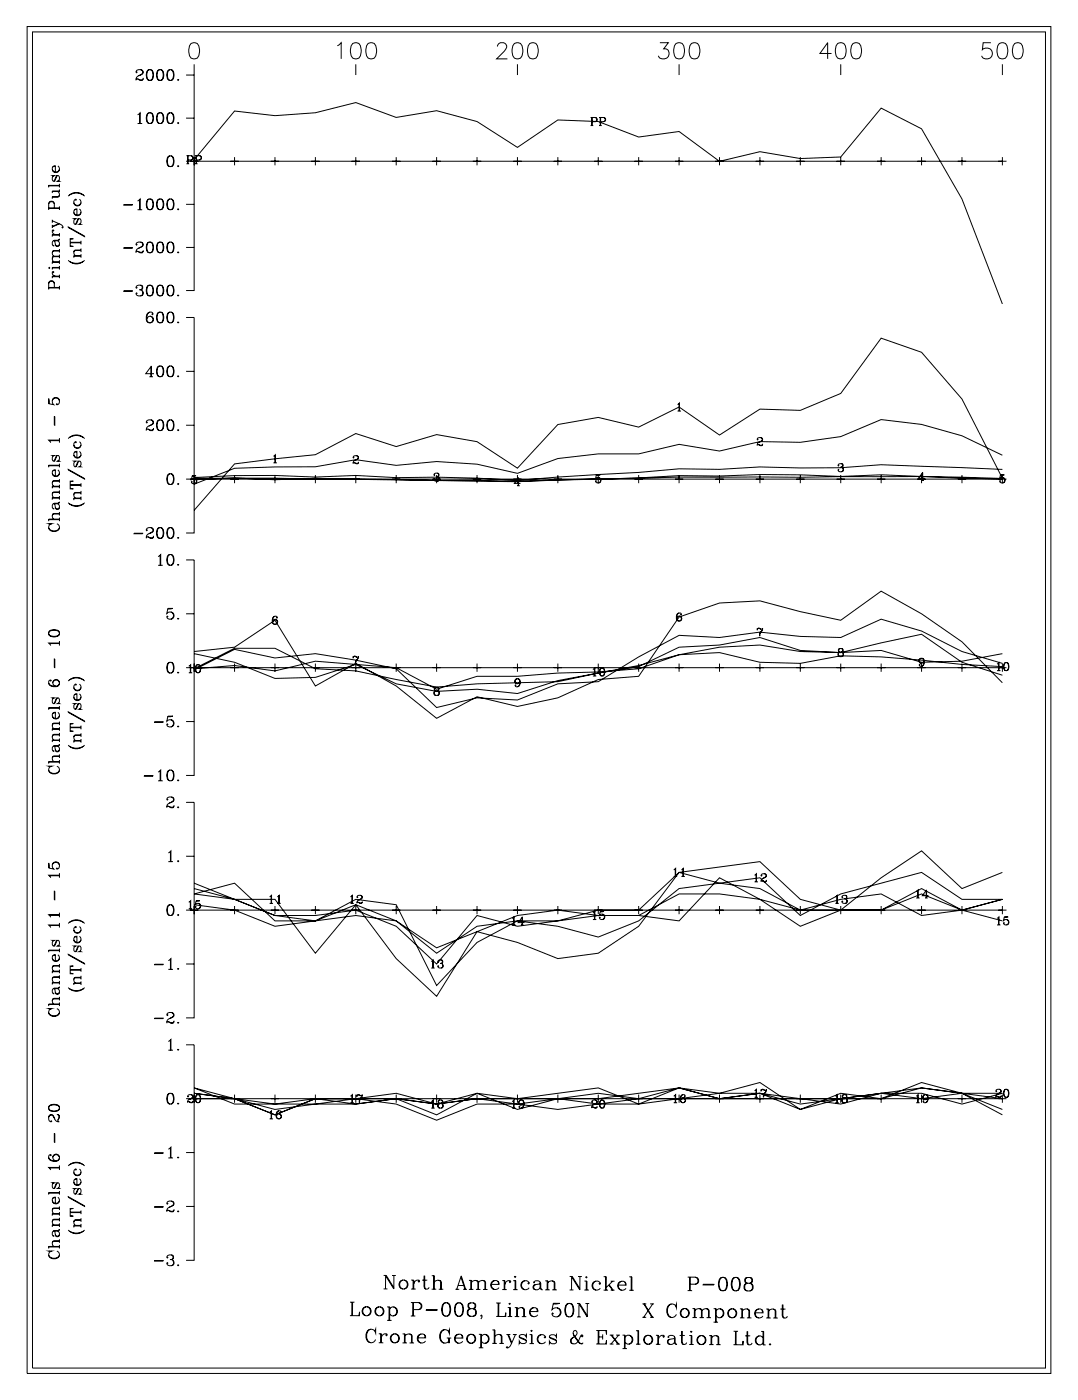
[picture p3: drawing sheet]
<svg xmlns="http://www.w3.org/2000/svg" width="215mm" height="279mm" viewBox="0 0 215 279" stroke-linecap="round" stroke-linejoin="round" font-family="sans-serif">
<g fill="none" stroke="#000" stroke-width=".2">
<path d="M5.4 5.3h204v268.5h-204zM6.5 6.4h201.9v266.3h-201.9zM27.2 14.3v.2l-.1-.1a.74 .74 0 0 1 .8-.5 .74 .74 0 0 1 .6 .6l-.4 .4a1.07 1.07 0 0 0-1 1.1M28 13.9l.2 .1a.49 .49 0 0 1 .1 .7l-.7 .4M28.5 15.7l-.3 .2-.8-.2-.3 .1M28.5 15.5l-.2 .5h-.4l-.5-.3M29.8 13.9a.97 .97 0 0 0-.6 1.2l.1 .5a.67 .67 0 0 0 .6 .4 .67 .67 0 0 0 .6-.4 1.82 1.82 0 0 0-.2-1.6 .58 .58 0 0 0-.9 .3 1.26 1.26 0 0 0 .4 1.7M30 13.9a1.36 1.36 0 0 1 0 2.1M31.8 13.9a1.16 1.16 0 0 0-.5 1.7 .66 .66 0 0 0 .6 .4 .66 .66 0 0 0 .6-.4 1.71 1.71 0 0 0-.2-1.6 .58 .58 0 0 0-.9 .3 1.25 1.25 0 0 0 .4 1.7M32 13.9a1.38 1.38 0 0 1 0 2.1M33.9 13.9a.97 .97 0 0 0-.7 1.2l.1 .5a.67 .67 0 0 0 .7 .4 .67 .67 0 0 0 .6-.4 1.82 1.82 0 0 0-.2-1.6 .58 .58 0 0 0-.9 .3 1.26 1.26 0 0 0 .4 1.7M34.1 13.9a1.36 1.36 0 0 1 0 2.1"/>
<path d="M35.5 15.8l.1 .1-.1 .1zM37.1 15h1.6M38.1 8.7a1.05 1.05 0 0 1 1.5 .4 2.68 2.68 0 0 1-.3 2.5 1.06 1.06 0 0 1-1.5-.5 2.68 2.68 0 0 1 .3-2.4zM38.7 15v42.9h-1.6M38.7 12.8v2.2M67.2 9.1l.8-.6v3.2M70.3 8.7a1.05 1.05 0 0 1 1.5 .4 2.68 2.68 0 0 1-.3 2.5 1.06 1.06 0 0 1-1.5-.5 2.68 2.68 0 0 1 .3-2.4zM70.9 12.8v2.2M73.4 8.7a1.04 1.04 0 0 1 1.5 .4 2.65 2.65 0 0 1-.3 2.5 1.05 1.05 0 0 1-1.5-.5 2.7 2.7 0 0 1 .3-2.4zM99.1 9.3a.81 .81 0 0 1 .7-.8h.6a.79 .79 0 0 1 .4 1.2l-1.8 2h2.1M102.5 8.7a1.05 1.05 0 0 1 1.5 .4 2.68 2.68 0 0 1-.3 2.5 1.06 1.06 0 0 1-1.5-.5 2.68 2.68 0 0 1 .3-2.4zM103.1 12.8v2.2"/>
<path d="M105.6 8.7a1.04 1.04 0 0 1 1.5 .4 2.65 2.65 0 0 1-.3 2.5 1.05 1.05 0 0 1-1.5-.5 2.7 2.7 0 0 1 .3-2.4zM131.5 8.5h1.7l-.9 1.2a1.03 1.03 0 0 1 1.1 1.2 1.03 1.03 0 0 1-1.4 .8l-.5-.1-.3-.5M134.7 8.7a1.05 1.05 0 0 1 1.6 .4 2.68 2.68 0 0 1-.3 2.5 1.06 1.06 0 0 1-1.6-.5 2.68 2.68 0 0 1 .3-2.4zM135.3 12.8v2.2M137.8 8.7a1.04 1.04 0 0 1 1.5 .4 2.65 2.65 0 0 1-.3 2.5 1.05 1.05 0 0 1-1.5-.5 2.7 2.7 0 0 1 .3-2.4zM165.7 10.7h-2.3l1.5-2.2v3.2M166.9 8.7a1.05 1.05 0 0 1 1.6 .4 2.68 2.68 0 0 1-.3 2.5 1.06 1.06 0 0 1-1.6-.5 2.68 2.68 0 0 1 .3-2.4zM167.6 12.8v2.2M170 8.7a1.04 1.04 0 0 1 1.5 .4 2.65 2.65 0 0 1-.3 2.5 1.05 1.05 0 0 1-1.5-.5 2.7 2.7 0 0 1 .3-2.4zM197.5 8.5h-1.6l-.1 1.4a1.14 1.14 0 0 1 1.7 0 1.14 1.14 0 0 1-.2 1.7 1.14 1.14 0 0 1-1.7-.5M199.2 8.7a1.05 1.05 0 0 1 1.5 .4 2.68 2.68 0 0 1-.3 2.5 1.06 1.06 0 0 1-1.6-.5 2.69 2.69 0 0 1 .4-2.4zM199.8 12.8v2.2"/>
<path d="M202.2 8.7a1.04 1.04 0 0 1 1.6 .4 2.65 2.65 0 0 1-.3 2.5 1.05 1.05 0 0 1-1.6-.5 2.7 2.7 0 0 1 .3-2.4zM9.7 37h2.1M10.4 33.8a.75 .75 0 0 0 .7 .5 .75 .75 0 0 0 .7-.5M11 33.2l-.5 .1M11.4 35l-.5 1h-.4a.7 .7 0 0 1 .1-.9l.2-.1h-.4l.2 .1M11.5 38.2a.66 .66 0 0 1 0 1.1h-1.1M11.5 33.1a.72 .72 0 0 1 .2 1 .72 .72 0 0 1-1.1 0 .72 .72 0 0 1 .2-1h.2v1.2M11.6 36l.2 .1h-.4l.4-.4v-.4l-.2-.3h-.3l-.6 1.1M11.8 38.9l-.3 .3h-1.1v.4M11.8 36.6v.8M11.8 37.8v.4h-1.4M11.8 38.1h-1.4v.4"/>
<path d="M11.8 36.9h-2.1v.5M13.6 39.1a2.2 2.2 0 0 1 3.3 0M13.8 38.9l.4-.2a2.57 2.57 0 0 1 2.5 .2M15.8 39.7a.72 .72 0 0 1 .2 1.1 .72 .72 0 0 1-1.1 0 .72 .72 0 0 1 .2-1.1v.2l-.1-.1M27.4 22.9l.5-.4v2.1M27.4 24.6h.9M27.8 22.6v2M27.8 39.8v2M29.8 39.7a.97 .97 0 0 0-.6 1.2l.1 .5a.67 .67 0 0 0 .6 .4 .67 .67 0 0 0 .6-.4 1.83 1.83 0 0 0-.2-1.6 .58 .58 0 0 0-.9 .3 1.26 1.26 0 0 0 .4 1.7M29.8 22.5a.97 .97 0 0 0-.6 1.2l.1 .5a.67 .67 0 0 0 .6 .4 .67 .67 0 0 0 .6-.4 1.82 1.82 0 0 0-.2-1.6 .58 .58 0 0 0-.9 .3 1.26 1.26 0 0 0 .4 1.7M30 39.7a1.36 1.36 0 0 1 0 2.1M30 22.5a1.36 1.36 0 0 1 0 2.1"/>
<path d="M31.8 39.7a1.16 1.16 0 0 0-.5 1.7 .66 .66 0 0 0 .6 .4 .66 .66 0 0 0 .6-.4 1.72 1.72 0 0 0-.2-1.6 .58 .58 0 0 0-.9 .3 1.25 1.25 0 0 0 .4 1.7M31.8 22.5a1.15 1.15 0 0 0-.5 1.7 .66 .66 0 0 0 .6 .4 .66 .66 0 0 0 .6-.4 1.71 1.71 0 0 0-.2-1.6 .58 .58 0 0 0-.9 .3 1.25 1.25 0 0 0 .4 1.7M32 39.7a1.38 1.38 0 0 1 0 2.1M32 22.5a1.38 1.38 0 0 1 0 2.1M33.9 39.7a.97 .97 0 0 0-.7 1.2l.1 .5a.67 .67 0 0 0 .7 .4 .67 .67 0 0 0 .6-.4 1.83 1.83 0 0 0-.2-1.6 .58 .58 0 0 0-.9 .3 1.26 1.26 0 0 0 .4 1.7M33.9 31.1a.97 .97 0 0 0-.7 1.2l.1 .5a.67 .67 0 0 0 .7 .4 .67 .67 0 0 0 .6-.4 1.82 1.82 0 0 0-.2-1.6 .58 .58 0 0 0-.9 .3 1.26 1.26 0 0 0 .4 1.7M33.9 22.5a.97 .97 0 0 0-.7 1.2l.1 .5a.67 .67 0 0 0 .7 .4 .67 .67 0 0 0 .6-.4 1.82 1.82 0 0 0-.2-1.6 .58 .58 0 0 0-.9 .3 1.26 1.26 0 0 0 .4 1.7M34.1 39.7a1.36 1.36 0 0 1 0 2.1M34.1 31.1a1.35 1.35 0 0 1 0 2.1M34.1 22.5a1.35 1.35 0 0 1 0 2.1M35.5 33l.1 .1-.1 .1zM35.5 24.4l.1 .1-.1 .1z"/>
<path d="M37.1 32.1h2.4M37.1 23.5h1.6M37.2 31h.9a.42 .42 0 0 1 .4 .5 .42 .42 0 0 1-.4 .4h-.6M37.2 32.6h.5M37.4 31v1.6M37.5 31v1.6M38.1 31l.3 .3-.1 .4-.2 .2M38.7 31.8l8-9.7 8.1 1 8.1-.6 8-2.1 8.1 3 8-1.3 8.1 2.1 8 5.2 8.1-5.5 8 .3 8.1 3.1 8-1.1 8.1 6 8-2 8.1 1.4 8.1-.3 8-9.7 8.1 4.1 8 14 8.1 20.9M38.7 32.1h161.1M38.7 31.3v1.7M38.8 31h1a.42 .42 0 0 1 .4 .5 .42 .42 0 0 1-.4 .4h-.6M38.8 32.6h.6"/>
<path d="M39.1 31v1.6M39.2 31v1.6M39.8 31l.3 .3-.1 .4-.2 .2M45.9 32.1h1.7M46.7 31.3v1.7M54 32.1h1.6M54.8 31.3v1.7M62 32.1h1.7M62.9 31.3v1.7M70.1 32.1h1.6M70.9 31.3v1.7M78.1 32.1h1.7"/>
<path d="M79 31.3v1.7M86.2 32.1h1.6M87 31.3v1.7M94.3 32.1h1.6M95.1 31.3v1.7M102.3 32.1h1.6M103.1 31.3v1.7M110.4 32.1h1.6M111.2 31.3v1.7M117.7 23.4h.9a.42 .42 0 0 1 .4 .4 .42 .42 0 0 1-.4 .5h-.6M117.7 25h.5M117.9 23.4v1.6"/>
<path d="M118 23.4v1.6M118.4 32.1h1.7M118.6 23.4l.3 .3-.1 .4-.2 .2M119.2 31.3v1.7M119.4 23.4h.9a.42 .42 0 0 1 .4 .4 .42 .42 0 0 1-.4 .5h-.6M119.4 25h.5M119.6 23.4v1.6M119.7 23.4v1.6M120.3 23.4l.3 .3-.1 .4-.2 .2M126.5 32.1h1.6M127.3 31.3v1.7M134.5 32.1h1.7"/>
<path d="M135.3 31.3v1.7M142.6 32.1h1.6M143.4 31.3v1.7M150.6 32.1h1.7M151.4 31.3v1.7M158.7 32.1h1.6M159.5 31.3v1.7M166.7 32.1h1.7M167.6 31.3v1.7M174.8 32.1h1.6M175.6 31.3v1.7M182.8 32.1h1.7"/>
<path d="M183.7 31.3v1.7M190.9 32.1h1.6M191.7 31.3v1.7M199 32.1h1.6M199.8 31.3v1.7M9.7 56.5a.58 .58 0 0 1 .6-.4 .58 .58 0 0 1 .5 .4M9.7 40.6a.58 .58 0 0 1 .6-.4 .58 .58 0 0 1 .5 .4M9.7 57.4h2.1M9.7 57.3h2.1M9.7 41.5h2.1M9.7 41.4h2.1M9.8 53.3v.2l-.1-.1z"/>
<path d="M10.4 44l1.4 .6a.84 .84 0 0 1 .8 .7l-.1 .1v-.2M10.4 55.1h1.4M10.4 43.8v.6M10.4 44.8v.6M10.4 53.4h1.4M10.4 52.3h1.4M10.4 46.9h1.4M10.5 54.2l.1 .1 .1-.1-.2-.1a.59 .59 0 0 0 0 .6 .59 .59 0 0 0 .5 .3M10.5 45.9h.2l-.2-.1a.59 .59 0 0 0 .5 1M10.8 57.3v-.8a.56 .56 0 0 0-.5-.6 .56 .56 0 0 0-.6 .6v1.2M10.8 48l.3 1 .4 .1a.65 .65 0 0 0 0-1.1M10.8 41.4v-.8a.56 .56 0 0 0-.5-.5 .56 .56 0 0 0-.6 .5v1.3"/>
<path d="M11 48.7a.42 .42 0 0 0 .4 .3 .42 .42 0 0 0 .4-.3M11.6 44.6l-1.2 .5M11.8 51.1h-1.1a.66 .66 0 0 0 0 1.1M11.8 51.2h-1.1l-.3 .3M11.8 49.9h-1.1a.66 .66 0 0 0 0 1.2M11.8 50h-1.1l-.3 .3M11.8 47.7l-.3 .2-.9 .1a.7 .7 0 0 0-.1 .9l.2 .1-.1-.1M11.8 47.6l-.1 .3-.2 .1h-.9M11.8 41.1v.8M11.8 46.5v.7M11.8 49.6v.7M11.8 50.7v.8"/>
<path d="M11.8 51.9v.7M11.8 53v.7M11.8 54.7v.8M11.8 57v.7M11.8 55h-1.4v.5M11.8 46.8h-1.4v.4M11.8 52.2h-1.4v.4M11.8 53.3h-1.4v.4M11.8 44.6l-1.4 .6M13.6 51.9a2.2 2.2 0 0 0 3.3 0M13.6 45.2l3.3 2zM13.8 52.1l.4 .2a2.67 2.67 0 0 0 2.5-.2"/>
<path d="M14 47.7l.6-.1h-.6v1.5h.6l-.6-.1M14 48.4h2.1M14 48.3h2.1M14.7 42.4a.75 .75 0 0 0 .7 .5 .75 .75 0 0 0 .7-.5M14.7 40.4a.75 .75 0 0 0 .7 .5 .75 .75 0 0 0 .7-.5M14.7 51.1h1.4M15.3 41.8l-.5 .1M15.7 43.6l-.5 1h-.4a.7 .7 0 0 1 .1-.9l.2-.1h-.4l.2 .1M15.8 41.7a.72 .72 0 0 1 .2 1 .72 .72 0 0 1-1.1 0 .72 .72 0 0 1 .2-1h.2v1.2M15.9 44.6l.2 .1h-.4l.4-.4v-.4l-.2-.3h-.3l-.6 1.1M16.1 49.8h-1.1a.65 .65 0 0 0 0 1.2M16.1 49.9h-1.1l-.3 .3"/>
<path d="M16.1 51h-1.4v.4M16.1 48v.7M16.1 49.5v.7M16.1 50.7v.7M24.7 58l1.7 .1zM24.7 49.4l1.7 .1zM24.7 40.8l1.7 .1zM27.2 57.2v.2h-.1l.1-.4a.83 .83 0 0 1 1.2 .2l-.1 .5-.6 .1M27.2 48.7v.2l-.1-.1a.74 .74 0 0 1 .8-.6 .74 .74 0 0 1 .6 .7l-.4 .4a1.07 1.07 0 0 0-1 1.1M27.4 40.1l.5-.4v2.1M27.4 41.8h.9M28 56.8l.3 .4v.2l-.3 .4a.62 .62 0 0 1 .6 .6 .62 .62 0 0 1-.6 .6l-.7-.1-.2-.3 .1-.2v.2"/>
<path d="M28 48.2l.2 .2a.48 .48 0 0 1 .1 .7l-.7 .4M28.3 58a.66 .66 0 0 1-.3 1M28.5 50.1l-.3 .2-.8-.2-.3 .1M28.5 49.9l-.2 .5h-.4l-.5-.3M29.8 56.8a.97 .97 0 0 0-.6 1.3l.1 .5a.67 .67 0 0 0 .6 .4 .67 .67 0 0 0 .6-.4 1.82 1.82 0 0 0-.2-1.7 .58 .58 0 0 0-.9 .3 1.26 1.26 0 0 0 .4 1.8M29.8 48.2a.97 .97 0 0 0-.6 1.3l.1 .5a.67 .67 0 0 0 .6 .4 .67 .67 0 0 0 .6-.4 1.82 1.82 0 0 0-.2-1.6 .58 .58 0 0 0-.9 .3 1.26 1.26 0 0 0 .4 1.7M30 56.8a1.36 1.36 0 0 1 0 2.2M30 48.2a1.36 1.36 0 0 1 0 2.2M31.8 56.8a1.16 1.16 0 0 0-.5 1.8 .66 .66 0 0 0 .6 .4 .66 .66 0 0 0 .6-.4 1.71 1.71 0 0 0-.2-1.7 .58 .58 0 0 0-.9 .3 1.25 1.25 0 0 0 .4 1.8M31.8 48.2a1.16 1.16 0 0 0-.5 1.8 .66 .66 0 0 0 .6 .4 .66 .66 0 0 0 .6-.4 1.71 1.71 0 0 0-.2-1.6 .58 .58 0 0 0-.9 .3 1.25 1.25 0 0 0 .4 1.7M32 56.8a1.38 1.38 0 0 1 0 2.2M32 48.2a1.38 1.38 0 0 1 0 2.2"/>
<path d="M33.9 56.8a.97 .97 0 0 0-.7 1.3l.1 .5a.67 .67 0 0 0 .7 .4 .67 .67 0 0 0 .6-.4 1.82 1.82 0 0 0-.2-1.7 .58 .58 0 0 0-.9 .3 1.26 1.26 0 0 0 .4 1.8M33.9 48.2a.97 .97 0 0 0-.7 1.3l.1 .5a.67 .67 0 0 0 .7 .4 .67 .67 0 0 0 .6-.4 1.82 1.82 0 0 0-.2-1.6 .58 .58 0 0 0-.9 .3 1.26 1.26 0 0 0 .4 1.7M34.1 56.8a1.36 1.36 0 0 1 0 2.2M34.1 48.2a1.36 1.36 0 0 1 0 2.2M35.4 50.3h.2l-.1 .1zM35.5 58.8l.1 .1-.1 .1zM35.5 41.6l.1 .1-.1 .1zM37.1 49.3h1.6M37.1 40.7h1.6M10.4 79.9a.75 .75 0 0 1 .7-.6 .75 .75 0 0 1 .7 .6M29.8 75.1h.7M29.9 62.2a1.29 1.29 0 0 0-.1 2.2"/>
<path d="M30 63a.69 .69 0 0 1 .5 .7 .69 .69 0 0 1-.5 .7M30.1 73.1v2M30.4 62.5v.2l.1-.2a.75 .75 0 0 0-.9-.2 .75 .75 0 0 0-.4 .8v.6a.7 .7 0 0 0 .7 .7 .7 .7 0 0 0 .7-.7 .7 .7 0 0 0-.7-.7l-.3 .1-.3 .5M30.7 74.5h-1.6l1.1-1.6v2.2M31.8 72.9a1.16 1.16 0 0 0-.5 1.8 .66 .66 0 0 0 .6 .4 .66 .66 0 0 0 .6-.4 1.71 1.71 0 0 0-.2-1.6 .58 .58 0 0 0-.9 .3 1.25 1.25 0 0 0 .4 1.7M31.8 62.2a1.16 1.16 0 0 0-.5 1.7 .66 .66 0 0 0 .6 .5 .66 .66 0 0 0 .6-.5 1.71 1.71 0 0 0-.2-1.6 .58 .58 0 0 0-.9 .3 1.25 1.25 0 0 0 .4 1.8M32 72.9a1.38 1.38 0 0 1 0 2.2M32 62.2a1.38 1.38 0 0 1 0 2.2M33.9 72.9a.97 .97 0 0 0-.7 1.3l.1 .5a.67 .67 0 0 0 .7 .4 .67 .67 0 0 0 .6-.4 1.82 1.82 0 0 0-.2-1.6 .58 .58 0 0 0-.9 .3 1.26 1.26 0 0 0 .4 1.7M33.9 62.2a.97 .97 0 0 0-.7 1.2l.1 .5a.67 .67 0 0 0 .7 .5 .67 .67 0 0 0 .6-.5 1.82 1.82 0 0 0-.2-1.6 .58 .58 0 0 0-.9 .3 1.26 1.26 0 0 0 .4 1.8M34.1 72.9a1.36 1.36 0 0 1 0 2.2M34.1 62.2a1.36 1.36 0 0 1 0 2.2"/>
<path d="M35.5 74.9l.1 .1-.1 .1zM35.5 64.1l.1 .1-.1 .2zM37.1 63.3h1.6v42.9h-1.6M37.1 74h1.6M9.7 92.8h2.1M9.8 80.5l-.1-1.1v1.1l1 .2a.77 .77 0 0 1-.2-1.2 .77 .77 0 0 1 1.2 0 .77 .77 0 0 1-.3 1.2l-.2-.1 .1-.1 .1 .1M9.8 87.8h2M10.4 94.4a.75 .75 0 0 0 .7 .5 .75 .75 0 0 0 .7-.5M10.4 99.3h1.4M10.4 97h1.4M10.8 83l.1 1.8zM11 93.8l-.5 .1"/>
<path d="M11.4 90.8l-.5 1-.3 .1a.7 .7 0 0 1-.1-.9l.3-.2h-.4l.2 .1M11.5 93.7a.72 .72 0 0 1 .2 1 .72 .72 0 0 1-1.1 0 .72 .72 0 0 1 .2-1h.2v1.2M11.6 91.8l.2 .1h-.4l.4-.4v-.4l-.2-.3h-.3l-.6 1.1M11.8 100l-.1 .3-.2 .1h-.9M11.8 98.1h-1.1a.66 .66 0 0 0 0 1.1M11.8 98.2h-1.1l-.3 .3M11.8 95.8h-1.1a.65 .65 0 0 0 0 1.1M11.8 95.9h-1.1l-.3 .3M11.8 87.7h-2.1l.4 .5M11.8 87.3v.9M11.8 92.4v.7M11.8 95.5v.7"/>
<path d="M11.8 96.6v.7M11.8 97.8v.7M11.8 98.9v.7M11.8 96.9h-1.4v.4M11.8 99.2h-1.4v.4M11.8 92.7h-2.1v.4M13.6 93.6l3.3 1.9zM13.6 87.4a2.2 2.2 0 0 1 3.3 0M13.8 87.2l.4-.2a2.56 2.56 0 0 1 2.5 .2M14 96l.6-.1h-.6v1.5h.6l-.6-.1M14 96.7h2.1M14 96.6h2.1"/>
<path d="M14.7 90.7a.75 .75 0 0 0 .7 .5 .75 .75 0 0 0 .7-.5M14.7 88.7a.75 .75 0 0 0 .7 .6 .75 .75 0 0 0 .7-.6M14.7 99.4h1.4M15.3 90.1l-.5 .1M15.7 91.9l-.5 1h-.4a.7 .7 0 0 1 .1-.9l.2-.1h-.4l.2 .1M15.8 90a.72 .72 0 0 1 .2 1.1 .72 .72 0 0 1-1.1 0 .72 .72 0 0 1 .2-1.1h.2v1.2M15.8 88a.72 .72 0 0 1 .2 1.1 .72 .72 0 0 1-1.1 0 .72 .72 0 0 1 .2-1.1v.2l-.1-.1M15.9 92.9l.2 .1h-.4l.4-.4v-.4l-.2-.3h-.3l-.6 1.1M16.1 98.2h-1.1a.65 .65 0 0 0 0 1.1M16.1 98.3h-1.1l-.3 .3M16.1 99.3h-1.4v.4M16.1 96.3v.7"/>
<path d="M16.1 97.8v.8M16.1 99v.7M29.3 84.1l.1 .1h-.2a.73 .73 0 0 1 .7-.5 .73 .73 0 0 1 .7 .6l-.4 .4a1.05 1.05 0 0 0-1 1.1M30.1 83.7l.2 .1a.47 .47 0 0 1 .1 .7l-.7 .4M30.6 85.5l-.3 .2-.8-.2-.3 .1M30.6 85.3l-.2 .5h-.4l-.5-.3M31.8 83.7a1.16 1.16 0 0 0-.5 1.7 .66 .66 0 0 0 .6 .4 .66 .66 0 0 0 .6-.4 1.71 1.71 0 0 0-.2-1.6 .58 .58 0 0 0-.9 .3 1.25 1.25 0 0 0 .4 1.7M32 83.7a1.38 1.38 0 0 1 0 2.1M33.9 94.4a.97 .97 0 0 0-.7 1.2l.1 .6a.67 .67 0 0 0 .7 .4 .67 .67 0 0 0 .6-.4 1.82 1.82 0 0 0-.2-1.7 .58 .58 0 0 0-.9 .3 1.26 1.26 0 0 0 .4 1.8M33.9 83.7a.97 .97 0 0 0-.7 1.2l.1 .5a.67 .67 0 0 0 .7 .4 .67 .67 0 0 0 .6-.4 1.82 1.82 0 0 0-.2-1.6 .58 .58 0 0 0-.9 .3 1.26 1.26 0 0 0 .4 1.7M34.1 94.4a1.36 1.36 0 0 1 0 2.2M34.1 83.7a1.36 1.36 0 0 1 0 2.1"/>
<path d="M35.5 96.4l.1 .1-.1 .1zM35.5 85.6l.1 .1-.1 .1zM37.1 95.5h2.4M37.1 84.8h1.6M38.3 94.9l.8-.1h-.8l-.1 .8a.57 .57 0 0 1 .8-.2 .57 .57 0 0 1 0 .9 .57 .57 0 0 1-.8-.2v-.1v.1M38.7 95.5h161.1M38.7 95.4l16.1-.1 48.3 .7 24.2-.7 8-.5 8.1 .1 8-.3h8.1l8.1 .4 8-.4 24.2 .8M38.7 94.7v1.6M38.8 95.4h.1a.55 .55 0 0 1 .3 .6 .55 .55 0 0 1-.4 .4M45.9 95.5h1.7M46.7 94.7v1.6M54 95.5h1.6"/>
<path d="M54.5 90.9l.4-.3v1.7M54.5 92.3h.7M54.8 90.7v1.6M54.8 94.7v1.6M62 95.5h1.7M62.9 94.7v1.6M70.1 95.5h1.6M70.4 91.1l.1 .1h-.1a.55 .55 0 0 1 .5-.4 .55 .55 0 0 1 .5 .5l-.3 .3a.78 .78 0 0 0-.7 .8M70.9 94.7v1.6M71.1 90.8l.2 .2 .1 .3-.6 .4M71.4 92.2l-.2 .2-.8-.1M71.4 92.1l-.1 .3-.7-.2"/>
<path d="M78.1 95.5h1.7M79 94.7v1.6M86.2 95.5h1.6M86.6 94.6v.2l-.1-.1a.51 .51 0 0 1 .5-.4 .51 .51 0 0 1 .5 .5l-.1 .1-.5 .1M87 94.7v1.6M87.2 94.3l.2 .2-.1 .4-.1 .1 .1 .1a.45 .45 0 0 1 .3 .5 .45 .45 0 0 1-.4 .3l-.6-.1-.1-.2 .1-.1v.1M87.4 95.2l.1 .4-.3 .3M94.3 95.5h1.6M95.1 94.7v1.6M102.3 95.5h1.6M103 96.8h.6M103.1 94.7v1.6"/>
<path d="M103.3 95.4v1.4M103.7 96.4h-1.2l.8-1.2v1.6M110.4 95.5h1.6M111.2 94.7v1.6M118.4 95.5h1.7M118.8 94.7l.8-.1h-.8l-.1 .8a.57 .57 0 0 1 .9-.2 .57 .57 0 0 1 0 .9 .57 .57 0 0 1-.9-.2h.1v.1M119.2 94.7v1.6M119.3 95.2l.2 .1a.55 .55 0 0 1 .2 .5 .55 .55 0 0 1-.4 .5M126.5 95.5h1.6M127.3 94.7v1.6M134.5 95.5h1.7M135 80.6l.4-.3v1.6"/>
<path d="M135 81.9h.7M135.3 80.4v1.5M135.3 94.7v1.6M142.6 95.5h1.6M143.4 94.7v1.6M150.6 95.5h1.7M151 87.5l.1 .1h-.2a.55 .55 0 0 1 .6-.4 .55 .55 0 0 1 .5 .5l-.3 .3a.79 .79 0 0 0-.8 .8M151.4 94.7v1.6M151.6 87.2l.3 .3a.6 .6 0 0 1-.6 .6M152 88.6l-.2 .2-.9-.1M152 88.4l-.2 .4-.7-.2M158.7 95.5h1.6"/>
<path d="M159.5 94.7v1.6M166.7 95.5h1.7M167.1 92.7l.1 .1h-.2a.51 .51 0 0 1 .6-.4 .51 .51 0 0 1 .4 .5l-.1 .1-.4 .1M167.6 94.7v1.6M167.7 92.4l.2 .3v.3l-.2 .1 .2 .1a.45 .45 0 0 1 .2 .5 .45 .45 0 0 1-.4 .3h-.5l-.2-.3 .1-.1v.1M167.9 93.3l.1 .4-.3 .3M174.8 95.5h1.6M175.6 94.7v1.6M182.8 95.5h1.7M183.6 95.8h.5M183.7 94.7v1.6M183.8 94.3v1.5"/>
<path d="M184.3 95.3h-1.2l.8-1.1v1.6M190.9 95.5h1.6M191.7 94.7v1.6M199 95.5h1.6M199.4 94.7l.8-.1h-.8l-.2 .8a.58 .58 0 0 1 .9-.2 .58 .58 0 0 1 0 .9 .58 .58 0 0 1-.9-.2l.1-.1v.1M199.8 95.3l-8.1-15.8-8-9.3-8.1-2.8-8 11-8.1 3.4-8.1-.3-8 5.2-8.1-5.6-8 4-8.1-1.9-8 1.4-8.1 8.7-8-5.3-8.1-1.4-8 2.4-8.1-2.6-8 4.2-8.1 .8-8.1 1.1-8 9.2M199.8 90.7l-8.1-3.8-8-2.3-8.1-1-8 3.4-8.1 1.2-8.1-.2-8 1.9-8.1-1.3-8 1.9h-8.1l-8 .9-8.1 2.9-8-1.8-8.1-.5-8 .8-8.1-1.2-8 1.4-8.1 .1-8.1 .2-8 3.2M199.8 93.6l-24.2-1-8 .6-8.1 .1-8.1-.2-8 .5-8.1-.2-8 .8-16.1 .9-8.1 .7-8-.5-8.1-.2-8 .1-8.1-.4-8 .3-8.1-.3h-8.1l-8 .4M199.8 95.5l-16.1-.5-32.3 .1a1607.5 1607.5 0 0 0-48.3 .8l-40.2-.6-8.1 .3-8.1-.3-8 .3M199.8 94.7v1.6M199.8 95.2l.2 .1a.56 .56 0 0 1 .2 .5 .56 .56 0 0 1-.4 .5M9.7 105.2a1.22 1.22 0 0 0 2.1 0"/>
<path d="M9.7 103.6h2.1M10.8 100.4l.3 1 .4 .1a.64 .64 0 0 0 0-1.1M11 101.1a.42 .42 0 0 0 .4 .3 .42 .42 0 0 0 .4-.3M11.3 104.4a.79 .79 0 0 1 .5 .9 .79 .79 0 0 1-.8 .6 .94 .94 0 0 1-1-.2 .94 .94 0 0 1-.2-1l.2-.2-.3-.1h.6l-.3 .1M11.8 102.3h-1.1a.66 .66 0 0 0 0 1.2M11.8 102.5h-1.1l-.3 .3M11.8 100.1l-.3 .2-.9 .1a.7 .7 0 0 0-.1 .9l.2 .1-.1-.1M11.8 102v.8M11.8 103.2v.7M11.8 103.5h-2.1v.4M13.6 100.2a2.2 2.2 0 0 0 3.3 0M13.8 100.4l.4 .2a2.67 2.67 0 0 0 2.5-.2"/>
<path d="M26.7 106.3l1.7 .1zM29.3 105.6l.1 .1h-.2a.73 .73 0 0 1 .7-.6 .73 .73 0 0 1 .7 .7l-.4 .4a1.06 1.06 0 0 0-1 1.1M30.1 105.2l.2 .1a.47 .47 0 0 1 .1 .7l-.7 .4M30.6 107l-.3 .2-.8-.2-.3 .1M30.6 106.8l-.2 .5h-.4l-.5-.3M31.5 110.9l.5-.4v2.2M31.5 112.7h.9M31.8 105.2a1.16 1.16 0 0 0-.5 1.7 .66 .66 0 0 0 .6 .4 .66 .66 0 0 0 .6-.4 1.71 1.71 0 0 0-.2-1.6 .58 .58 0 0 0-.9 .3 1.25 1.25 0 0 0 .4 1.7M31.9 110.6v2.1M32 105.2a1.38 1.38 0 0 1 0 2.1M33.9 105.2a.97 .97 0 0 0-.7 1.2l.1 .5a.67 .67 0 0 0 .7 .4 .67 .67 0 0 0 .6-.4 1.82 1.82 0 0 0-.2-1.6 .58 .58 0 0 0-.9 .3 1.26 1.26 0 0 0 .4 1.7M33.9 110.5a.97 .97 0 0 0-.7 1.3l.1 .5a.67 .67 0 0 0 .7 .4 .67 .67 0 0 0 .6-.4 1.82 1.82 0 0 0-.2-1.7 .58 .58 0 0 0-.9 .3 1.26 1.26 0 0 0 .4 1.8"/>
<path d="M34.1 105.2a1.36 1.36 0 0 1 0 2.1M34.1 110.5a1.36 1.36 0 0 1 0 2.2M35.5 107.1l.1 .1-.1 .1zM35.5 112.5l.1 .1-.1 .1zM37.1 111.6h1.6v43h-1.6M9.7 136.2a1.29 1.29 0 0 0 2.1 0M9.7 126.3a1.15 1.15 0 0 0 1.7 .5 .66 .66 0 0 0 .5-.6 .66 .66 0 0 0-.5-.6 1.74 1.74 0 0 0-1.6 .2 .59 .59 0 0 0 .3 .9 1.24 1.24 0 0 0 1.7-.4M9.7 126.1a1.38 1.38 0 0 1 2.1 0M9.8 128.3h2M10 135.6l.1 .1 .1-.1-.2-.1a.74 .74 0 0 0-.2 1 .74 .74 0 0 0 .8 .4h.6a.69 .69 0 0 0 .7-.8 .69 .69 0 0 0-.8-.6 .69 .69 0 0 0-.5 1l.5 .3M10.5 136a.69 .69 0 0 1 .7-.5 .69 .69 0 0 1 .6 .5M10.8 131.3l.1 1.8z"/>
<path d="M11.4 139.1l-.5 1-.3 .1a.7 .7 0 0 1-.1-.9l.3-.2h-.4l.2 .1M11.8 128.2h-2.1l.4 .5M11.8 127.8v.9M13.6 135.7a2.2 2.2 0 0 1 3.3 0M13.8 135.5l.4-.2a2.56 2.56 0 0 1 2.5 .2M14.7 139a.75 .75 0 0 0 .7 .5 .75 .75 0 0 0 .7-.5M14.7 137.1a.75 .75 0 0 0 .7 .5 .75 .75 0 0 0 .7-.5M15.3 138.4l-.5 .1M15.8 138.3a.72 .72 0 0 1 .2 1.1 .72 .72 0 0 1-1.1 0 .72 .72 0 0 1 .2-1.1h.2v1.2M15.8 136.4a.72 .72 0 0 1 .2 1 .72 .72 0 0 1-1.1 0 .72 .72 0 0 1 .2-1v.2l-.1-.1M33.5 121.4l1-.1h-1l-.3 1a.77 .77 0 0 1 1.2-.2 .77 .77 0 0 1 0 1.1 .77 .77 0 0 1-1.2-.2l.1-.2 .2 .1-.2 .1M33.9 132a.97 .97 0 0 0-.7 1.2l.1 .5a.67 .67 0 0 0 .7 .5 .67 .67 0 0 0 .6-.5 1.82 1.82 0 0 0-.2-1.6 .58 .58 0 0 0-.9 .3 1.26 1.26 0 0 0 .4 1.8"/>
<path d="M34.1 132a1.36 1.36 0 0 1 0 2.2M34.1 122a.75 .75 0 0 1 .5 .7 .75 .75 0 0 1-.5 .7M35.5 133.9l.1 .1-.1 .2zM35.5 123.2l.1 .1-.1 .1zM37.1 133.1h2.4M37.1 122.3h1.6M37.6 132.8l.4-.3v1.6M37.6 134.1h.7M37.9 132.6v1.5M38.7 129.9l8-.9 8.1-5.4 8.1 13.1 8-4.5 8.1 4.5 8 6.5 8.1-4.3 8 1.9 8.1-1.7 8-3.7 8.1-.6 8-11.8 8.1-2.8 8-.4 8.1 2.1 8.1 1.7 8-5.8 8.1 4.5 8 5.6 8.1 8.2M38.7 133.1h161.1M38.7 130.3l8 1.7 8.1 3.2 8.1-.2 8-2.6 8.1 3.9 8 1.5 8.1-.4 8 .8 8.1-2.5 8-1.5 8.1-1.3 8-3.9 8.1-.4 8-1.5 8.1 2.5 8.1 .5 8-2 8.1-1.7 8 5.6 8.1 2.6"/>
<path d="M38.7 132.3v1.6M39.4 132.5a.93 .93 0 0 0 0 1.6h.1a.94 .94 0 0 0 0-1.6h-.1a1.04 1.04 0 0 0 0 1.6M39.5 132.5a1.04 1.04 0 0 1 0 1.6M45.9 133.1h1.7M46.7 132.3v1.6M54 133.1h1.6M54.8 122.8a.97 .97 0 0 0-.1 1.6M54.8 132.3v1.6M54.9 123.4l.4 .5-.1 .3-.3 .2M55.2 123.1v.1l.1-.1a.56 .56 0 0 0-.7-.2 .56 .56 0 0 0-.3 .6v.5a.52 .52 0 0 0 .5 .5 .52 .52 0 0 0 .5-.6 .52 .52 0 0 0-.7-.4l-.3 .4M62 133.1h1.7M62.9 132.3v1.6"/>
<path d="M70.1 133.1h1.6M70.4 131.1l.2-.3 .5 .2 .3-.2v.4a1.3 1.3 0 0 0-.5 1.2M70.4 130.8v.4M70.4 130.9l.4-.1 .3 .2M70.9 132.3v1.6M71.4 131.2a1.14 1.14 0 0 0-.6 1.2M78.1 133.1h1.7M79 132.3v1.6M86.2 133.1h1.6M86.9 137l-.3 .1v.4a.56 .56 0 0 0 .9 0v-.3a.56 .56 0 0 0-.8-.1l-.1 .4 .3 .2M86.9 137.7l-.4 .3a.53 .53 0 0 0 .6 .6 .53 .53 0 0 0 .3-.8l-.2-.1M86.9 137.7l-.3 .3v.5l.3 .1"/>
<path d="M87 132.3v1.6M87.2 137l.2 .2-.1 .4-.1 .1M87.2 137.7l.3 .3-.1 .5-.2 .1M94.3 133.1h1.6M95.1 132.3v1.6M102.3 133.1h1.6M103 135.3l-.3 .2a.51 .51 0 0 0 .3 .8M103.1 132.3v1.6M103.2 135.3a.96 .96 0 0 1-.1 1.6M103.6 135.8a.52 .52 0 0 1-.7 .4 .52 .52 0 0 1-.3-.8 .52 .52 0 0 1 .8 0 .88 .88 0 0 1 .3 .9 .88 .88 0 0 1-.8 .6l-.2-.2v-.2v.2M110.4 133.1h1.6M111.2 132.3v1.6"/>
<path d="M118.2 133.4l.3-.3v1.6M118.2 134.7h.6M118.4 133.1h1.7M118.5 133.2v1.5M119.2 132.3v1.6M119.9 133.1a.92 .92 0 0 0 0 1.6h.2a.93 .93 0 0 0 0-1.6h-.2a1.04 1.04 0 0 0 0 1.6M120.1 133.1a1.04 1.04 0 0 1 0 1.6M126.5 133.1h1.6M127.3 132.3v1.6M134.5 133.1h1.7M135.3 122.2a.97 .97 0 0 0 0 1.6M135.3 132.3v1.6"/>
<path d="M135.4 122.8l.4 .5-.1 .3-.3 .2M135.7 122.4v.2l.1-.2a.56 .56 0 0 0-.7-.2 .56 .56 0 0 0-.3 .7v.4a.52 .52 0 0 0 .6 .6 .52 .52 0 0 0 .4-.7 .52 .52 0 0 0-.7-.3l-.2 .4M142.6 133.1h1.6M143.4 132.3v1.6M150.6 133.1h1.7M150.9 125.5l.2-.3 .6 .2 .3-.2-.1 .4a1.3 1.3 0 0 0-.5 1.2M150.9 125.2v.4M151 125.3h.3l.4 .1M151.4 132.3v1.6M151.9 125.6a1.14 1.14 0 0 0-.5 1.2M158.7 133.1h1.6M159.5 132.3v1.6"/>
<path d="M166.7 133.1h1.7M167.4 129.3h-.2l-.1 .4a.56 .56 0 0 0 .9 0v-.2a.56 .56 0 0 0-.8-.2v.4l.2 .3M167.4 130l-.4 .3a.53 .53 0 0 0 .7 .6 .53 .53 0 0 0 .2-.9h-.2M167.4 130l-.3 .3 .1 .4 .2 .2M167.6 132.3v1.6M167.7 129.3l.2 .2v.4l-.2 .1M167.7 130l.3 .3-.1 .4-.2 .2M174.8 133.1h1.6M175.6 132.3v1.6M182.8 133.1h1.7M183.6 131.2l-.3 .2a.51 .51 0 0 0 .3 .8M183.7 132.3v1.6"/>
<path d="M183.7 131.2a.97 .97 0 0 1 0 1.6M184.1 131.7a.52 .52 0 0 1-.7 .4 .52 .52 0 0 1-.2-.7 .52 .52 0 0 1 .8-.1 .88 .88 0 0 1 .2 .9 .88 .88 0 0 1-.8 .6l-.2-.2 .1-.2v.2M190.9 133.1h1.6M191.7 132.3v1.6M198.7 132.4l.4-.3v1.6M198.7 133.7h.7M199 133.1h1.6M199 132.1v1.6M199.8 132.2l-8.1-2.3-8-4.1-8.1-2.4-8 3.7-8.1-.2-8.1-.9-8 1.1-8.1-.5-8 4.3-8.1 5-8 .4-8.1 3.2-8-.4-8.1 1.9-8-7.7-8.1-1.7-8-1.3-8.1 .8-8.1-1.7-8 4.1M199.8 130.3l-8.1 1.5-8 .2-8.1-2.4-8 .5-8.1-.2-8.1-1.3-8 .4-8.1 1.5-8 2.2-8.1 1.5-8 1.7-16.1 .4-8.1 .6-8-1.5-8.1-1.7-8-.4-8.1-4.1h-8.1l-8 4.1 8-.6 8.1 1 8.1-1.9 16.1 1.3 8 4.3 8.1-2.6h8l8.1-.6 8-.3 8.1-.6 8-2.8 8.1-.4 8 1.9 8.1 .2 8.1-1.5 8 .2 8.1 .7 8 .8 8.1 .5M199.8 132.3v1.6M200.5 132.1a.92 .92 0 0 0 0 1.6h.1a.93 .93 0 0 0 0-1.6h-.1a1.04 1.04 0 0 0 0 1.6"/>
<path d="M200.6 132.1a1.04 1.04 0 0 1 0 1.6M9.7 153.5a1.22 1.22 0 0 0 2.1 0M9.7 151.9h2.1M9.7 141.2h2.1M10.4 142.7a.75 .75 0 0 0 .7 .5 .75 .75 0 0 0 .7-.5M10.4 147.6h1.4M10.4 145.4h1.4M10.8 148.7l.3 1 .4 .2a.64 .64 0 0 0 0-1.2M11 149.4a.42 .42 0 0 0 .4 .4 .42 .42 0 0 0 .4-.4M11 142.1l-.5 .1M11.3 152.7a.79 .79 0 0 1 .5 .9 .79 .79 0 0 1-.8 .6 .94 .94 0 0 1-1-.2 .94 .94 0 0 1-.2-1l.2-.2-.3-.1h.6l-.3 .1M11.5 142a.71 .71 0 0 1 .2 1.1 .71 .71 0 0 1-1.1 0 .71 .71 0 0 1 .2-1.1h.2v1.2"/>
<path d="M11.6 140.1l.2 .1h-.4l.4-.4v-.4l-.2-.3h-.3l-.6 1.1M11.8 150.7h-1.1a.66 .66 0 0 0 0 1.1M11.8 150.8h-1.1l-.3 .3M11.8 148.4l-.3 .2-.9 .1a.7 .7 0 0 0-.1 .9l.2 .1-.1-.1M11.8 148.3l-.1 .3-.2 .1h-.9M11.8 146.4h-1.1a.66 .66 0 0 0 0 1.1M11.8 146.5h-1.1l-.3 .3M11.8 144.1h-1.1a.65 .65 0 0 0 0 1.1M11.8 144.2h-1.1l-.3 .3M11.8 140.7v.8M11.8 143.8v.7M11.8 144.9v.8"/>
<path d="M11.8 146.1v.7M11.8 147.2v.7M11.8 150.4v.7M11.8 151.5v.7M11.8 145.2h-1.4v.5M11.8 147.5h-1.4v.4M11.8 141.1h-2.1v.4M11.8 151.8h-2.1v.4M13.6 148.5a2.2 2.2 0 0 0 3.3 0M13.6 141.9l3.3 1.9zM13.8 148.7l.4 .2a2.67 2.67 0 0 0 2.5-.2M14 144.3l.6-.1h-.6v1.6h.6l-.6-.1"/>
<path d="M14 145h2.1M14 144.9h2.1M14.7 147.7h1.4M15.7 140.2l-.5 1.1h-.4a.7 .7 0 0 1 .1-1l.2-.1h-.4l.2 .1M15.9 141.3l.2 .1h-.4l.4-.4v-.5l-.2-.3h-.3l-.6 1.2M16.1 146.5h-1.1a.65 .65 0 0 0 0 1.1M16.1 146.6h-1.1l-.3 .3M16.1 147.6h-1.4v.4M16.1 144.6v.8M16.1 146.2v.7M16.1 147.3v.7M28.8 154.6l1.7 .1z"/>
<path d="M30.8 143.9l1.7 .1zM31.5 153.9l.5-.4v2.1M31.5 155.6h.9M31.9 153.6v2M33.3 159.3l.2 .1h-.3a.73 .73 0 0 1 .8-.6 .73 .73 0 0 1 .7 .7l-.4 .4a1.05 1.05 0 0 0-1.1 1.1M33.5 142.9l1-.2h-1l-.3 1.1a.77 .77 0 0 1 1.2-.3 .77 .77 0 0 1 0 1.2 .77 .77 0 0 1-1.2-.2l.1-.2 .2 .1-.2 .1M33.9 153.5a.97 .97 0 0 0-.7 1.2l.1 .5a.67 .67 0 0 0 .7 .4 .67 .67 0 0 0 .6-.4 1.82 1.82 0 0 0-.2-1.6 .58 .58 0 0 0-.9 .3 1.26 1.26 0 0 0 .4 1.7M34.1 153.5a1.36 1.36 0 0 1 0 2.1M34.1 143.5a.75 .75 0 0 1 .5 .7 .75 .75 0 0 1-.5 .7M34.2 158.9l.2 .1a.47 .47 0 0 1 .1 .7l-.7 .4M35.5 155.4l.1 .1-.1 .1zM35.5 144.7l.1 .1-.1 .1z"/>
<path d="M37.1 159.9h1.6v43h-1.6M37.1 143.8h1.6M9.8 173l-.1-1v1l1 .2a.77 .77 0 0 1-.2-1.1 .77 .77 0 0 1 1.2 0 .77 .77 0 0 1-.3 1.1l-.2-.1 .1-.1 .1 .1M9.8 174.6h2M10.4 172.4a.75 .75 0 0 1 .7-.5 .75 .75 0 0 1 .7 .5M10.8 177.6l.1 1.8zM11.8 174.4h-2.1l.4 .6M11.8 174v1M33.5 170l.6-.4v2.1M33.5 171.7h1M34 169.7v2M34.7 160.7l-.3 .2-.9-.2-.3 .1"/>
<path d="M34.7 160.5l-.2 .5h-.4l-.6-.3M35.5 171.5l.1 .1-.1 .1zM35.5 160.8l.1 .1-.1 .1zM37.1 170.7h1.6M37.6 179.8l.4-.3v1.6M37.9 179.6v1.5M38.7 176l16.1 6.5h8.1l8-1.1 8.1 3.2 8 7.5 8.1-9.6 8 2.1 16.1-2.1h8.1l8 1.1 8.1-8.6 8 4.3 8.1 2.1 8.1-2.1 8-1.1 8.1 4.3 8-1.1 8.1-2.1M38.7 177.1l8 2.2 8.1 3.2 8.1 1.1 8-1.1 8.1 1.1 8 6.4 8.1-5.4 8-1h8.1l8-2.2h8.1l8-7.5 8.1 2.1 8 1.1 8.1 4.3h16.1l8.1-3.2 8 3.2 8.1-2.1M39.1 179.6l.7-.1h-.7l-.2 .8a.58 .58 0 0 1 .9-.2 .58 .58 0 0 1 0 .9 .58 .58 0 0 1-.9-.2l.1-.1v.1M53.7 178.8l.4-.3v1.6M54 178.5v1.6M55.3 178.8l.4-.3v1.6"/>
<path d="M55.6 178.5v1.6M69.8 178.8l.4-.3v1.6M70.1 178.5v1.6M71.2 178.8v.1l-.1-.1a.55 .55 0 0 1 .6-.4 .55 .55 0 0 1 .5 .5l-.3 .3a.81 .81 0 0 0-.8 .9M71.8 178.5l.3 .1v.3l-.6 .5M72.2 179.8l-.2 .2-.9-.1M72.2 179.7l-.1 .4-.7-.3M134.3 173.4l.4-.3v1.6M134.3 174.7h.7M134.6 173.2v1.5M135.8 173.4l.4-.3v1.6M135.8 174.7h.7"/>
<path d="M136.1 173.2v1.5M150.4 174.5l.4-.3v1.6M150.4 175.8h.7M150.7 174.2v1.6M151.8 174.5v.1l-.1-.1a.55 .55 0 0 1 .5-.4 .55 .55 0 0 1 .5 .5l-.3 .3a.81 .81 0 0 0-.7 .9M152.4 174.2l.2 .1 .1 .3-.6 .5M152.7 175.5l-.2 .2-.8-.1M152.7 175.4l-.1 .4-.7-.3M166.5 178.8l.4-.3v1.6M166.8 178.5v1.6M167.9 178.8v.1l-.1-.1 .1-.3a.6 .6 0 0 1 .9 .2l-.1 .4h-.5M168.5 178.5l.2 .2-.1 .4h-.1l.1 .1a.45 .45 0 0 1 .3 .5 .45 .45 0 0 1-.4 .4l-.6-.1-.1-.2 .1-.2v.2"/>
<path d="M168.7 179.3l.1 .5-.3 .3M182.6 177.7l.4-.3v1.6M182.6 179h.7M182.9 177.5v1.5M184.4 179h.5M184.6 177.5v1.5M185 178.5h-1.2l.9-1.1v1.6M199.8 173.9l-8.1 3.2-8-7.5-8.1 5.4-8 6.4-8.1-2.1-8.1-7.6-16.1 2.2-8 10.7-8.1 5.4-8 1.1-8.1-3.3-8-2.1-8.1 12.9-8-7.5-8.1-10.8-8 9.7-8.1-10.7h-8.1l-8-1.1 8-2.2 8.1 7.6h8.1l8-4.3 8.1 1 8 16.1 8.1-8.6 8-4.2 8.1 1 8 2.2 8.1-3.2 8-6.5 16.1-2.1 8.1 7.5 8.1-4.3 16.1-4.3 8 5.4h8.1M9.7 189.5h2.1M9.8 184.5h2M9.8 182.4h2M10.4 191a.75 .75 0 0 0 .7 .5 .75 .75 0 0 0 .7-.5"/>
<path d="M10.4 195.9h1.4M10.4 193.7h1.4M10.8 197.1l.3 1 .4 .1a.64 .64 0 0 0 0-1.1M11 197.8a.42 .42 0 0 0 .4 .3 .42 .42 0 0 0 .4-.3M11 190.4l-.5 .1M11.4 187.4l-.5 1.1-.3 .1a.7 .7 0 0 1-.1-1l.3-.2h-.4l.2 .1M11.5 190.3a.71 .71 0 0 1 .2 1.1 .71 .71 0 0 1-1.1 0 .71 .71 0 0 1 .2-1.1h.2v1.2M11.6 188.5l.2 .1h-.4l.4-.4v-.5l-.2-.3h-.3l-.6 1.2M11.8 199h-1.1a.66 .66 0 0 0 0 1.1M11.8 199.1h-1.1l-.3 .3M11.8 196.7l-.3 .3-.9 .1a.7 .7 0 0 0-.1 .9l.2 .1-.1-.1M11.8 196.6l-.1 .4-.2 .1h-.9"/>
<path d="M11.8 194.7h-1.1a.66 .66 0 0 0 0 1.1M11.8 194.8h-1.1l-.3 .3M11.8 192.5h-1.1a.65 .65 0 0 0 0 1.1M11.8 192.5h-1.1l-.3 .4M11.8 184.4h-2.1l.4 .5M11.8 182.3h-2.1l.4 .5M11.8 181.9v.9M11.8 184v.9M11.8 189.1v.7M11.8 192.1v.8M11.8 193.3v.7M11.8 194.4v.7"/>
<path d="M11.8 195.5v.7M11.8 198.7v.7M11.8 199.8v.7M11.8 193.6h-1.4v.4M11.8 195.8h-1.4v.4M11.8 189.4h-2.1v.4M13.6 196.8a2.2 2.2 0 0 0 3.3 0M13.6 190.2l3.3 1.9zM13.6 184.1a2.21 2.21 0 0 1 3.3 0M13.8 197.1l.4 .2a2.67 2.67 0 0 0 2.5-.2M13.8 183.9l.4-.2a2.57 2.57 0 0 1 2.5 .2M14 192.7l.6-.2h-.6v1.6h.6l-.6-.1"/>
<path d="M14 193.4h2.1M14 193.3h2.1M14.7 187.3a.75 .75 0 0 0 .7 .6 .75 .75 0 0 0 .7-.6M14.7 185.4a.75 .75 0 0 0 .7 .5 .75 .75 0 0 0 .7-.5M14.7 196h1.4M15.3 186.7l-.5 .1M15.7 188.6l-.5 1h-.4a.7 .7 0 0 1 .1-.9l.2-.1h-.4l.2 .1M15.8 186.6a.72 .72 0 0 1 .2 1.1 .72 .72 0 0 1-1.1 0 .72 .72 0 0 1 .2-1.1h.2v1.2M15.8 184.7a.72 .72 0 0 1 .2 1.1 .72 .72 0 0 1-1.1 0 .72 .72 0 0 1 .2-1.1v.2l-.1-.1M15.9 189.6l.2 .1h-.4l.4-.4v-.4l-.2-.3h-.3l-.6 1.1M16.1 194.8h-1.1a.65 .65 0 0 0 0 1.1M16.1 194.9h-1.1l-.3 .3"/>
<path d="M16.1 195.9h-1.4v.4M16.1 193v.7M16.1 194.5v.7M16.1 195.6v.7M30.8 192.2l1.7 .1zM33.5 191.5l.6-.4v2.1M33.5 193.2h1M33.9 180.3a.97 .97 0 0 0-.7 1.3l.1 .5a.67 .67 0 0 0 .7 .4 .67 .67 0 0 0 .6-.4 1.82 1.82 0 0 0-.2-1.7 .58 .58 0 0 0-.9 .3 1.26 1.26 0 0 0 .4 1.8M34 191.2v2M34.1 180.3a1.36 1.36 0 0 1 0 2.2M35.5 193l.1 .1-.1 .1zM35.5 182.3l.1 .1-.1 .1z"/>
<path d="M37.1 181.4h2.4M37.1 192.1h1.6M37.6 181.1h.7M38.7 181.4h161.1M38.7 180.3l8 1.1 8.1 3.2 8.1-1 8-3.3 8.1 3.3 8 5.3 16.1-6.4 8.1-1.1 8 1.1h8.1l8-4.3h8.1l8 1.1 8.1 5.3 8.1-3.2h8l8.1-4.3 8 4.3 8.1 2.2M38.7 180.6v1.6M39.5 180.1l.4 .4-.1 .4-.3 .2M45.9 181.4h1.7M46.7 180.6v1.6M53.7 180.1h.7M54 181.4h1.6M54.8 180.6v1.6"/>
<path d="M55.3 180.1h.7M62 181.4h1.7M62.9 180.6v1.6M69.8 180.1h.7M70.1 181.4h1.6M70.9 180.6v1.6M78.1 181.4h1.7M79 180.6v1.6M85.9 191.7l.4-.4v1.6M85.9 192.9h.7M86.2 181.4h1.6M86.3 191.4v1.5"/>
<path d="M87 180.6v1.6M87.3 191.7v.1l-.1-.1 .2-.3a.6 .6 0 0 1 .8 .2v.3l-.5 .1M87.9 191.3l.3 .3-.1 .3-.2 .1 .2 .1a.45 .45 0 0 1 .2 .5 .45 .45 0 0 1-.4 .3h-.5l-.2-.3 .1-.1v.1M88.2 192.2v.4l-.3 .3M94.3 181.4h1.6M95.1 180.6v1.6M102.1 183.1l.3-.4v1.7M102.1 184.4h.6M102.3 181.4h1.6M102.4 182.8v1.6M103.1 180.6v1.6M103.8 184.4h.5"/>
<path d="M104 182.9v1.5M104.5 183.9h-1.2l.8-1.2v1.7M110.4 181.4h1.6M111.2 180.6v1.6M118.2 182l.3-.3v1.6M118.2 183.3h.6M118.4 181.4h1.7M118.5 181.7v1.6M119.2 180.6v1.6M119.6 181.7h.8h-.8l-.1 .7a.58 .58 0 0 1 .8-.1 .58 .58 0 0 1 0 .9 .58 .58 0 0 1-.8-.2v-.2v.2M120.1 182.2l.4 .5-.1 .4-.3 .2M126.5 181.4h1.6"/>
<path d="M127.3 180.6v1.6M134.5 181.4h1.7M135.3 180.6v1.6M142.6 181.4h1.6M143.4 180.6v1.6M150.6 181.4h1.7M151.4 180.6v1.6M158.7 181.4h1.6M159.5 180.6v1.6M166.5 180.1h.7M166.7 181.4h1.7M167.6 180.6v1.6"/>
<path d="M174.8 181.4h1.6M175.6 180.6v1.6M182.8 181.4h1.7M183.7 180.6v1.6M190.9 181.4h1.6M191.7 180.6v1.6M198.7 183.1l.4-.4v1.7M198.7 184.4h.7M199 181.4h1.6M199 182.8v1.6M199.8 180.6v1.6M200.2 182.8l.7-.1h-.7l-.2 .8a.58 .58 0 0 1 .9-.2 .58 .58 0 0 1 0 .9 .58 .58 0 0 1-.9-.2l.1-.1v.1"/>
<path d="M200.6 183.3l.4 .4-.1 .4-.3 .3M9.7 201.9a1.22 1.22 0 0 0 2.1 0M9.7 200.2h2.1M11.3 201a.79 .79 0 0 1 .5 .9 .79 .79 0 0 1-.8 .7 .94 .94 0 0 1-1-.2 .94 .94 0 0 1-.2-1.1l.2-.2-.3-.1h.6l-.3 .1M11.8 200.1h-2.1v.4M30.8 202.9l1.7 .1zM33.3 202.2l.2 .1h-.3a.73 .73 0 0 1 .8-.5 .73 .73 0 0 1 .7 .6l-.4 .4a1.05 1.05 0 0 0-1.1 1.2M33.5 207.6l.6-.4v2.1M33.5 209.3h1M33.9 217.9a.97 .97 0 0 0-.7 1.2l.1 .6a.67 .67 0 0 0 .7 .4 .67 .67 0 0 0 .6-.4 1.82 1.82 0 0 0-.2-1.7 .58 .58 0 0 0-.9 .3 1.26 1.26 0 0 0 .4 1.8M34 207.3v2M34.1 217.9a1.36 1.36 0 0 1 0 2.2"/>
<path d="M34.2 201.8l.2 .1a.47 .47 0 0 1 .1 .7l-.7 .4M34.7 203.6l-.3 .2-.9-.2-.3 .2M34.7 203.4l-.2 .6h-.4l-.6-.4M35.5 203.8h.1l-.1 .2zM35.5 219.9l.1 .1-.1 .1zM35.5 209.1l.1 .1-.1 .1zM37.1 208.3h1.6v42.9h-1.6M37.1 219h2.4M37.5 218.5v.1h-.1a.55 .55 0 0 1 .6-.4 .55 .55 0 0 1 .5 .4l-.3 .3a.79 .79 0 0 0-.8 .9M38.1 218.2l.2 .1 .1 .3-.6 .5M38.5 219.6l-.3 .1-.8-.1M38.5 219.4l-.2 .4-.7-.2"/>
<path d="M38.7 218.2v1.6M39.4 218.2a.93 .93 0 0 0 0 1.6h.1a.94 .94 0 0 0 0-1.6h-.1a1.04 1.04 0 0 0 0 1.6M39.5 218.2a1.04 1.04 0 0 1 0 1.6M45.9 219h1.7M46.7 218.2v1.6M54 219h1.6M54.8 218.2v1.6M62 219h1.7M62.9 218.2v1.6M69.8 218.5l.4-.3v1.6M69.8 219.8h.7M70.1 219h1.6"/>
<path d="M70.1 218.3v1.5M70.9 218.2v1.6M71.1 218.5l.3-.3 .5 .2 .3-.2-.1 .4-.4 .8v.4M71.1 218.2v.4M71.2 218.3h.3l.4 .1M72.1 218.6a1.14 1.14 0 0 0-.5 1.2M78.1 219h1.7M79 218.2v1.6M85.9 219.6l.4-.3v1.6M86.2 219h1.6M86.3 219.3v1.6M87 218.2v1.6"/>
<path d="M87.6 219.3h-.2l-.1 .4a.55 .55 0 0 0 .9 0v-.2a.54 .54 0 0 0-.7-.2l-.1 .4 .2 .2M87.6 219.9l-.4 .4a.53 .53 0 0 0 .7 .6 .53 .53 0 0 0 .3-.9l-.3-.1M87.6 219.9l-.3 .4 .1 .4 .2 .2M87.9 219.3l.3 .2v.2l-.3 .2M87.9 219.9l.3 .4v.4l-.3 .2M94.3 219h1.6M95.1 218.2v1.6M102.1 219.6l.3-.3v1.6M102.3 219h1.6M102.4 219.3v1.6M103.1 218.2v1.6M103.8 219.3l-.4 .4 .1 .3 .3 .3"/>
<path d="M104 219.3a.97 .97 0 0 1-.1 1.6M104.3 219.8a.51 .51 0 0 1-.6 .4 .51 .51 0 0 1-.3-.8 .51 .51 0 0 1 .8-.1 .88 .88 0 0 1 .2 1 .88 .88 0 0 1-.7 .6l-.3-.3 .1-.1v.1M110.4 219h1.6M111.2 218.2v1.6M118 219.6v.1l-.1-.1a.55 .55 0 0 1 .6-.4 .55 .55 0 0 1 .5 .5l-.3 .3a.79 .79 0 0 0-.8 .9M118.4 219h1.7M118.6 219.3l.2 .1 .1 .3-.6 .5M119.2 218.2v1.6M119.9 219.3a.92 .92 0 0 0 0 1.6h.2a.93 .93 0 0 0 0-1.6h-.2a1.04 1.04 0 0 0 0 1.6M120.1 219.3a1.04 1.04 0 0 1 0 1.6M126.5 219h1.6M127.3 218.2v1.6"/>
<path d="M134.3 218.5l.4-.3v1.6M134.3 219.8h.7M134.5 219h1.7M134.6 218.3v1.5M135.3 218.2v1.6M136.1 218.2a.98 .98 0 0 0-.1 1.6M136.2 218.8l.4 .5-.1 .3-.3 .2M136.5 218.4v.2l.1-.2a.56 .56 0 0 0-.7-.2 .56 .56 0 0 0-.3 .7v.4a.52 .52 0 0 0 .5 .6 .52 .52 0 0 0 .5-.7 .52 .52 0 0 0-.7-.3l-.2 .4M142.6 219h1.6M143.4 218.2v1.6M150.4 217.4l.4-.3v1.6M150.4 218.7h.7"/>
<path d="M150.6 219h1.7M150.7 217.2v1.5M151.4 218.2v1.6M151.7 217.4l.2-.3 .5 .2 .3-.2v.5l-.5 .7v.4M151.7 217.1v.5M151.8 217.3l.3-.1 .3 .1M152.7 217.6a1.14 1.14 0 0 0-.6 1.1M158.7 219h1.6M159.5 218.2v1.6M166.5 218.5l.4-.3v1.6M166.5 219.8h.7M166.7 219h1.7"/>
<path d="M166.8 218.3v1.5M167.6 218.2v1.6M168.2 218.2l-.3 .1v.3a.54 .54 0 0 0 .9 0v-.2a.53 .53 0 0 0-.8-.1l-.1 .3 .3 .3M168.2 218.9l-.4 .3a.53 .53 0 0 0 .6 .6 .53 .53 0 0 0 .3-.9h-.2M168.2 218.9l-.3 .3v.4l.3 .2M168.5 218.2l.2 .2-.1 .4-.1 .1M168.5 218.9l.3 .3-.1 .4-.2 .2M174.8 219h1.6M175.6 218.2v1.6M182.6 218.5l.4-.3v1.6M182.6 219.8h.7M182.8 219h1.7"/>
<path d="M182.9 218.3v1.5M183.7 218.2v1.6M184.4 218.2l-.4 .4 .1 .3 .3 .3M184.5 218.2a.97 .97 0 0 1-.1 1.6M184.9 218.7a.51 .51 0 0 1-.7 .4 .51 .51 0 0 1-.2-.7 .51 .51 0 0 1 .7-.1 .88 .88 0 0 1 .3 .9 .88 .88 0 0 1-.8 .6l-.2-.2 .1-.2v.2M190.9 219h1.6M191.7 218.2v1.6M198.5 217.4l.1 .1h-.1a.55 .55 0 0 1 .5-.4 .55 .55 0 0 1 .5 .5l-.3 .3a.79 .79 0 0 0-.7 .8M199 219h1.6M199.2 217.1l.2 .2 .1 .3-.7 .4M199.5 218.5l-.2 .1h-.8M199.5 218.3l-.1 .4-.7-.2"/>
<path d="M199.8 218.2v1.6M200.5 217.1a.92 .92 0 0 0 0 1.6h.1a.93 .93 0 0 0 0-1.6h-.1a1.04 1.04 0 0 0 0 1.6M200.6 217.1a1.04 1.04 0 0 1 0 1.6M9.7 230.7a1.3 1.3 0 0 0 2.1 .2M9.7 222.7l.1-.2a.49 .49 0 0 1 .7-.1l.4 .7M9.7 220.9a.96 .96 0 0 0 1.2 .6l.5-.1a.67 .67 0 0 0 .5-.6 .67 .67 0 0 0-.5-.6 1.79 1.79 0 0 0-1.6 .2 .58 .58 0 0 0 .3 .9 1.26 1.26 0 0 0 1.7-.4M9.7 220.7a1.36 1.36 0 0 1 2.1 0M9.7 237.8h2.1M9.8 232.8h2M10 230.2h.2l-.2-.1a.75 .75 0 0 0-.2 1 .75 .75 0 0 0 .8 .4h.6a.7 .7 0 0 0 .7-.7 .7 .7 0 0 0-.7-.7 .7 .7 0 0 0-.7 .6l.3 .6 .3 .1M10.1 223.5l.1-.1v.2a.73 .73 0 0 1-.5-.8 .73 .73 0 0 1 .6-.6l.4 .4a1.06 1.06 0 0 0 1.1 1M10.4 239.3a.75 .75 0 0 0 .7 .6 .75 .75 0 0 0 .7-.6"/>
<path d="M10.5 230.6a.69 .69 0 0 1 .7-.5 .69 .69 0 0 1 .6 .5M10.8 225.9l.1 1.8zM11 238.7l-.5 .1M11.3 222.2l.5 .2v.4l-.3 .5M11.4 235.8l-.5 1-.3 .1a.7 .7 0 0 1-.1-.9l.3-.2h-.4l.2 .1M11.5 238.6a.71 .71 0 0 1 .2 1.1 .71 .71 0 0 1-1.1 0 .71 .71 0 0 1 .2-1.1h.2v1.3M11.5 222.2l.2 .3-.2 .8 .1 .3M11.6 236.8l.2 .1h-.4l.4-.4v-.4l-.2-.3h-.3l-.6 1.1M11.8 232.7h-2.1l.4 .5M11.8 232.3v.9M11.8 237.4v.7M11.8 237.7h-2.1v.4"/>
<path d="M13.6 238.5l3.3 2zM13.6 232.4a2.21 2.21 0 0 1 3.3 0M13.8 232.2l.4-.2a2.57 2.57 0 0 1 2.5 .2M14.7 235.7a.75 .75 0 0 0 .7 .5 .75 .75 0 0 0 .7-.5M14.7 233.7a.75 .75 0 0 0 .7 .5 .75 .75 0 0 0 .7-.5M15.3 235l-.5 .2M15.7 236.9l-.5 1h-.4a.7 .7 0 0 1 .1-.9l.2-.1h-.4l.2 .1M15.8 234.9a.72 .72 0 0 1 .2 1.1 .72 .72 0 0 1-1.1 0 .72 .72 0 0 1 .2-1.1h.2v1.3M15.8 233a.72 .72 0 0 1 .2 1.1 .72 .72 0 0 1-1.1 0 .72 .72 0 0 1 .2-1.1v.2l-.1-.1M15.9 237.9l.2 .1h-.4l.4-.4v-.4l-.2-.3h-.3l-.6 1.1M30.8 229.8l1.7 .1zM33.3 239.8l.2 .1h-.3a.73 .73 0 0 1 .8-.5 .73 .73 0 0 1 .7 .6l-.4 .4a1.05 1.05 0 0 0-1.1 1.1"/>
<path d="M33.5 229.1l.6-.4v2.1M33.5 230.8h1M34 228.8v2M34.2 239.4l.2 .1a.47 .47 0 0 1 .1 .7l-.7 .4M35.5 230.6l.1 .1-.1 .1zM37.1 229.7h1.6M53.7 221.7l.4-.3v1.6M53.7 223h.7M54 221.5v1.5M55.6 221.4a.98 .98 0 0 0-.1 1.6M55.7 222l.3 .5v.3l-.3 .2M56 221.6v.2v-.2a.56 .56 0 0 0-.7-.1 .56 .56 0 0 0-.3 .6v.5a.52 .52 0 0 0 .6 .5 .52 .52 0 0 0 .5-.7 .52 .52 0 0 0-.8-.3l-.2 .4"/>
<path d="M85.9 220.9h.7M102.1 220.9h.6M119 220.6l-.2 .2-.9-.1M119 220.5l-.2 .4-.6-.3M199.8 221.1l-8.1-3.2-8-1.1-8.1 2.2h-8l-8.1 2.1-8.1-3.2-8 1.1-8.1-2.2-16.1 2.2h-8l-8.1 2.1-8-3.2-8.1 4.3-8-3.2h-8.1l-16.1 2.1-16.1-4.3 8 3.3h8.1l8.1-1.1h8l8.1-1.1 8 2.2 8.1-1.1 8 1.1 16.1-2.2 8.1 1.1 8-2.2 8.1 2.2 8-1.1 16.2 2.2 8-2.2 8.1 1.1 8-1.1 8.1 1.1h-161.1h8l8.1 1.1h16.1l8.1-1.1 8 1.1 8.1-2.2 8 1.1h8.1l8 1.1h8.1l8-1.1h32.3l8-1.1h8.1l8 2.2 8.1-2.2h-8.1l-8-1.1-24.2 3.3-8.1-2.2h-8l-8.1-1.1-8 3.3-8.1-3.3-16.1 2.2h-8l-8.1 1.1-8-1.1-8.1 1.1-8-1.1-8.1 3.2-8.1-3.2-8-1.1 8 1.1 8.1 3.2 8.1-3.2h8l8.1 1.1 8 3.2 8.1-3.2h8l8.1 1 16.1-2.1h8l8.1-1.1 8-2.1 8.1 5.3 8.1-3.2 8 1.1 8.1-3.2 8 2.1 8.1 4.3M9.7 250.2a1.22 1.22 0 0 0 2.1 0M9.7 248.5h2.1M10.4 244.2h1.4M10.4 242h1.4M10.8 245.4l.3 1 .4 .1a.64 .64 0 0 0 0-1.1M11 246.1a.42 .42 0 0 0 .4 .3 .42 .42 0 0 0 .4-.3M11.3 249.4a.79 .79 0 0 1 .5 .9 .79 .79 0 0 1-.8 .6 .94 .94 0 0 1-1-.2 .94 .94 0 0 1-.2-1l.2-.2-.3-.1h.6l-.3 .1"/>
<path d="M11.8 247.3h-1.1a.66 .66 0 0 0 0 1.1M11.8 247.4h-1.1l-.3 .3M11.8 245.1l-.3 .2-.9 .1a.7 .7 0 0 0-.1 .9l.2 .1-.1-.1M11.8 245l-.1 .3-.2 .1h-.9M11.8 243h-1.1a.66 .66 0 0 0 0 1.2M11.8 243.1h-1.1l-.3 .3M11.8 240.8h-1.1a.65 .65 0 0 0 0 1.1M11.8 240.9h-1.1l-.3 .3M11.8 240.5v.7M11.8 241.6v.7M11.8 242.7v.7M11.8 243.8v.8"/>
<path d="M11.8 247v.7M11.8 248.1v.8M11.8 241.9h-1.4v.4M11.8 244.2h-1.4v.4M11.8 248.4h-2.1v.5M13.6 245.2a2.2 2.2 0 0 0 3.3 0M13.8 245.4l.4 .2a2.66 2.66 0 0 0 2.5-.2M14 241l.6-.1h-.6v1.5h.6l-.6-.1M14 241.7h2.1M14 241.6h2.1M14.7 244.4h1.4M16.1 243.1h-1.1a.65 .65 0 0 0 0 1.1"/>
<path d="M16.1 243.2h-1.1l-.3 .3M16.1 244.2h-1.4v.5M16.1 241.3v.7M16.1 242.8v.7M16.1 243.9v.8M30.8 251.3l1.7 .1zM30.8 240.5l1.7 .1zM33.3 250.5l.2 .1-.2 .1v-.4a.84 .84 0 0 1 1.3 .1l-.1 .5-.6 .2M34.2 250.1a.52 .52 0 0 1 .2 .8l-.2 .2a.62 .62 0 0 1 .5 .6 .62 .62 0 0 1-.5 .6l-.7-.1-.3-.3 .1-.2 .2 .1-.2 .1M34.5 251.3a.65 .65 0 0 1-.3 1M34.7 241.2l-.3 .2-.9-.2-.3 .1M34.7 241l-.2 .5h-.4l-.6-.3"/>
<path d="M35.5 252.1l.1 .1-.1 .1zM35.5 241.3l.1 .1-.1 .1zM37.1 240.5h1.6M69.8 259.5l.8 .1M70.1 259.6v2.6M70.3 259.6l-.1 2.6M76.5 256.9h.7M76.5 254.2h.5l1.5 2.5M76.8 254.2v2.7M78.1 254.2h.8M78.5 254.2v2.7l-1.5-2.4M80.3 255.1a.91 .91 0 0 0-.6 1.4 .91 .91 0 0 0 1.5 0 .91 .91 0 0 0-.7-1.4 .92 .92 0 0 0-.9 .8 .92 .92 0 0 0 .7 1"/>
<path d="M80.5 255.1a.94 .94 0 0 1 .7 .9 .94 .94 0 0 1-.7 .9M81.9 259.6h1.5a.71 .71 0 0 1 .7 .7 .71 .71 0 0 1-.7 .7h-1M81.9 256.9h.9M82 255.1h.5v1.8M82.3 259.6v2.7M82.3 255.1v1.8M82.4 259.6v2.7M83.4 259.6a.73 .73 0 0 1 .6 .7 .73 .73 0 0 1-.6 .7M83.5 255.3l-.1 .1 .1 .1 .1-.2a.73 .73 0 0 0-.8-.1 .73 .73 0 0 0-.3 .7M84.1 255.2h1M84.5 254.3v2.1l.1 .4a.55 .55 0 0 0 .9-.2M84.6 254.3v2.1l.3 .5"/>
<path d="M86 257h.9M86 254.3h.6l-.1 2.7M86.4 254.3v2.7M86.6 255.6a.84 .84 0 0 1 1.4 0v1.4M87.4 257h.9M87.4 255.2l.4 .4v1.4M88.8 259.7a1.25 1.25 0 0 0-.8 1.5l.1 .6a.83 .83 0 0 0 .8 .6 .83 .83 0 0 0 .8-.6 2.24 2.24 0 0 0-.3-2 .72 .72 0 0 0-1.1 .4 1.57 1.57 0 0 0 .5 2.1M89.1 259.7l.2 .1a2.11 2.11 0 0 1 0 2.4l-.3 .1M90.8 257h.7M91 257l.9-2.7 .9 2.7M91.3 256.2h1.1M91.4 259.7a1.21 1.21 0 0 0-.8 1.5l.1 .6a.82 .82 0 0 0 .8 .6 .82 .82 0 0 0 .7-.6 2.24 2.24 0 0 0-.2-2 .73 .73 0 0 0-1.2 .4 1.59 1.59 0 0 0 .5 2.2"/>
<path d="M91.6 259.7l.3 .1a2.03 2.03 0 0 1-.1 2.4l-.2 .2M91.9 254.7l.8 2.3M92.3 257h.8M93.5 257h.8M93.5 255.2h.5v1.8M93.8 259.7l-.4 .1-.1 .6a.91 .91 0 0 0 1.5 .1v-.4a.89 .89 0 0 0-1.3-.3l-.1 .6 .4 .4M93.8 255.2v1.8M94 255.6a.84 .84 0 0 1 1.4 0v1.4M94.3 259.7l.4 .4v.4l-.4 .3M94.9 257h.8M94.9 255.2l.3 .4v1.4M95.4 255.6a.83 .83 0 0 1 1.4 0v1.4"/>
<path d="M96.3 257h.9M96.3 255.2l.4 .4-.1 1.4M97.9 256h1.6a.88 .88 0 0 0-1.4-.6 .88 .88 0 0 0 .1 1.5 .99 .99 0 0 0 1.3-.3M98.6 255.2a.94 .94 0 0 0-.7 .9 .94 .94 0 0 0 .7 .9M98.9 259.7h.9M99.2 255.4l.1 .6M99.3 259.7v2.7M99.4 259.7v2.7M100.1 257h.9M100.1 255.2l.5 .1v1.7M100.5 255.3v1.7M101.6 259.7l.1 .2-.1 .1-.2-.1z"/>
<path d="M101.6 255.4l-.1 .1 .1 .1 .2-.2a.74 .74 0 0 0-.8-.1 .74 .74 0 0 0-.4 .7M102.3 257l.9 .1M102.3 255.3h.5v1.8M102.5 254.5l.2-.1 .1 .1-.1 .1zM102.7 255.3v1.7M104.6 255.3a.94 .94 0 0 0-.7 .9 .94 .94 0 0 0 .7 .9M105.4 255.7l-.2 .1 .2 .1 .1-.1a.9 .9 0 0 0-1.4-.3 .9 .9 0 0 0 0 1.4 .9 .9 0 0 0 1.4-.2M106.5 255.5l-.1 .2 .4-.4h.5l.3 .2 .2 .3v.9l.2 .4M106.7 256a.54 .54 0 0 0-.3 .6 .54 .54 0 0 0 .3 .5M107.6 255.5v1.2l.2 .2 .4 .2M107.6 255.8l-1.2 .4-.2 .5a.81 .81 0 0 0 1.4 0M108.7 257.1h.9"/>
<path d="M108.7 255.3h.5v1.8M109.1 255.3l-.1 1.8M109.2 255.7a.84 .84 0 0 1 1.4 0v1.4M110.1 257.1h.9M110.1 255.3l.4 .4-.1 1.4M110.3 259.9l1.3-.1h-1.3l-.3 1.3a.97 .97 0 0 1 1.4-.3 .97 .97 0 0 1 .2 1.4 .97 .97 0 0 1-1.5 0l-.1-.2 .1-.3 .2 .1-.2 .2M113.3 259.8a1.24 1.24 0 0 0-.7 1.5l.1 .7a.83 .83 0 0 0 .8 .5 .83 .83 0 0 0 .7-.5 2.28 2.28 0 0 0-.2-2.1 .73 .73 0 0 0-1.2 .4 1.59 1.59 0 0 0 .5 2.2M113.5 257.1h.8M113.5 254.4h.5l1.6 2.5M113.6 259.8l.3 .1a2.08 2.08 0 0 1-.1 2.5l-.2 .1M113.9 254.4v2.7M115 259.8h.5l1.5 2.4"/>
<path d="M115.2 254.4h.8M115.4 259.8v2.7M115.6 254.4v2.7l-1.6-2.4M116.5 257.1h.9M116.5 255.3h.5v1.8M116.7 259.8h.7M116.7 254.6l.2-.2 .1 .2-.1 .1zM116.9 255.3l-.1 1.8M117.1 259.8l-.1 2.7-1.5-2.4M118.8 255.4a.94 .94 0 0 0-.7 .8 .94 .94 0 0 0 .7 .9M119.5 255.7l-.1 .2 .1 .1 .2-.1a.9 .9 0 0 0-1.4-.3 .9 .9 0 0 0 0 1.4 .9 .9 0 0 0 1.4-.2M120.3 257.2h.9"/>
<path d="M120.3 254.5h.5v2.7M120.7 254.5v2.7M121.3 256.1l.8 1.1M121.4 256.1l.8 1.1M121.7 257.2h.8M121.7 255.4h.8M122.1 255.4l-1.3 1.2M123.2 256.1l1.6 .1a.88 .88 0 0 0-1.4-.7 .88 .88 0 0 0 .1 1.5 .96 .96 0 0 0 1.3-.2M123.9 255.4a.94 .94 0 0 0-.7 .9 .94 .94 0 0 0 .7 .9M124.5 255.5l.1 .7M125.4 257.2h.9M125.4 254.5h.5v2.7"/>
<path d="M125.8 254.5v2.7M128 259.9h.8M128.3 259.9l1.6 2.7M128.4 259.9l1.7 2.7M129.6 259.9h.7M130.1 259.9l-1.8 2.7M133.8 259.9a1.52 1.52 0 0 0 0 2.7M137 257.2h.9M137.1 254.6h1.5a.71 .71 0 0 1 .7 .7 .71 .71 0 0 1-.7 .7h-1M137.4 254.6v2.6M137.6 254.6v2.6M138.6 254.6a.73 .73 0 0 1 .5 .7 .73 .73 0 0 1-.5 .7"/>
<path d="M140.1 256h2.2v.1h-2.2zM144 254.6a1.23 1.23 0 0 0-.8 1.5l.1 .7a.83 .83 0 0 0 .8 .5 .83 .83 0 0 0 .7-.5 2.24 2.24 0 0 0-.2-2.1 .73 .73 0 0 0-1.1 .4 1.58 1.58 0 0 0 .4 2.2M144.2 254.6l.3 .1a2.1 2.1 0 0 1 0 2.5l-.3 .1M146.5 254.6a1.26 1.26 0 0 0-.8 1.5l.2 .7a.82 .82 0 0 0 .7 .5 .82 .82 0 0 0 .8-.5 2.28 2.28 0 0 0-.2-2.1 .73 .73 0 0 0-1.2 .4 1.59 1.59 0 0 0 .5 2.2M146.8 254.6l.2 .1a2.1 2.1 0 0 1 0 2.5l-.2 .1M148.9 255.8l-.4 .1-.2 .4a.9 .9 0 0 0 1 1 .9 .9 0 0 0 .7-1.3l-.5-.2M148.9 255.8l-.5 .5v.5l.5 .5M148.9 254.6l-.3 .1-.2 .7a.91 .91 0 0 0 1.6 0v-.4a.92 .92 0 0 0-1.3-.3l-.1 .7 .3 .4M149.5 254.6l.3 .4-.1 .7-.2 .1M149.5 255.8l.2 .1a.86 .86 0 0 1 .1 1.2l-.4 .2M69.7 262.2h1.9l.1-.7-.2 .7M72.9 260.5a.91 .91 0 0 0-.6 1.3 .91 .91 0 0 0 1.5 0 .91 .91 0 0 0-.6-1.3 .92 .92 0 0 0-.9 .7 .92 .92 0 0 0 .6 1.1"/>
<path d="M73.2 260.5a.95 .95 0 0 1 .6 .9 .95 .95 0 0 1-.6 .9M73.8 264.9a1.53 1.53 0 0 0 0 2.7M74.7 265.3l.2 .4v-.7l-.2 .3a.99 .99 0 0 0-1.1-.3 .99 .99 0 0 0-.7 1 1.18 1.18 0 0 0 .3 1.2 1.18 1.18 0 0 0 1.3 .3l.4-.5M75.5 267.6h.9M75.5 260.5a.9 .9 0 0 0-.6 1.4 .9 .9 0 0 0 1.5 0 .9 .9 0 0 0-.6-1.4 .91 .91 0 0 0-.9 .8 .91 .91 0 0 0 .6 1M75.5 265.9h.5v1.7M75.8 260.5a.94 .94 0 0 1 .6 .9 .94 .94 0 0 1-.7 .9M75.9 265.9v1.7M77 266l-.1 .1 .1 .1 .2-.2a.74 .74 0 0 0-.8-.1 .74 .74 0 0 0-.4 .7M77.1 263.2h.9M77.2 260.5h.5v2.7M77.5 260.5v2.7"/>
<path d="M77.7 260.9a.86 .86 0 0 1 1.2-.2 .86 .86 0 0 1 0 1.3 .86 .86 0 0 1-1.2-.1M78.4 260.5a.94 .94 0 0 1 .7 .9 .94 .94 0 0 1-.7 .9M78.6 265.9a.91 .91 0 0 0-.7 1.4 .91 .91 0 0 0 1.6 0 .91 .91 0 0 0-.7-1.4 .92 .92 0 0 0-.9 .7 .92 .92 0 0 0 .7 1.1M78.8 265.9a.95 .95 0 0 1 .7 .9 .95 .95 0 0 1-.7 .9M80.2 267.7h.9M80.2 265.9h.5v1.8M80.6 265.9v1.8M80.7 266.3a.84 .84 0 0 1 1.4 0v1.4M81.6 267.7h.9M81.6 265.9l.4 .4v1.4M81.9 262.3h.9M83.3 266.7h1.5a.88 .88 0 0 0-1.4-.6 .88 .88 0 0 0 .1 1.5 .96 .96 0 0 0 1.3-.3"/>
<path d="M83.9 265.9a.94 .94 0 0 0-.6 .9 .94 .94 0 0 0 .6 .9M84.6 266l.1 .7M85 261l2.1 .1v.1h-2.1zM88.5 265a1.52 1.52 0 0 0 0 2.7M89 266.7h.9M89.4 266.7v1M89.4 265.4l.2 .4v-.8l-.2 .4a1 1 0 0 0-1.1-.3 1 1 0 0 0-.7 .9 1.18 1.18 0 0 0 .3 1.3 1.18 1.18 0 0 0 1.3 .3l.2-.3M89.6 266.7v1M90.7 266.7h1.5a.88 .88 0 0 0-1.3-.6 .88 .88 0 0 0 .1 1.5 .95 .95 0 0 0 1.2-.3M91.3 265.9a.94 .94 0 0 0-.6 .9 .94 .94 0 0 0 .6 .9M92 266.1l.1 .6M93.8 260.8l-.4 .2-.3 .3a.89 .89 0 0 0 1 1.1 .89 .89 0 0 0 .7-1.3l-.5-.3"/>
<path d="M93.8 260.8l-.5 .5v.6l.5 .5M93.8 265.9a.91 .91 0 0 0-.7 1.4 .91 .91 0 0 0 1.6 0 .91 .91 0 0 0-.7-1.4 .92 .92 0 0 0-.9 .8 .92 .92 0 0 0 .7 1M94 265.9a.94 .94 0 0 1 .7 .9 .94 .94 0 0 1-.7 .9M94.3 260.8l.4 .3 .1 .8-.5 .5M95.4 268.6h.9M95.4 266h.6l-.1 2.6M95.8 266v2.6M95.9 262.4l-.1-.1 .1-.2a.5 .5 0 0 1-.1 .8M96 266.3a.85 .85 0 0 1 1.2-.1 .85 .85 0 0 1 0 1.3 .85 .85 0 0 1-1.3-.1M96.7 266a.94 .94 0 0 1 .7 .9 .94 .94 0 0 1-.7 .9M98.1 267.8h.9M98.1 265.1h.5v2.7"/>
<path d="M98.5 265.1v2.7M98.6 266.4a.84 .84 0 0 1 1.4 0v1.4M98.9 262.4h1.9v-.8l-.1 .8M99.5 267.8h.9M99.5 266l.4 .4v1.4M100.9 266h.8M101.2 262.4h.9M101.2 260.6h.5v1.8M101.2 266l.7 1.8M101.3 266l.7 1.5M101.6 260.6v1.8M102.2 266h.8"/>
<path d="M102.6 262.4h.9M102.6 260.6h.5v1.8M102.7 266l-.8 1.8a1.05 1.05 0 0 1-.8 .9l-.2-.2 .2-.1 .1 .1M103 260.6v1.8M103.1 261a.83 .83 0 0 1 1.4 0v1.4M103.5 266.4l1.4 .8v.4l-.4 .2-.8-.1-.2-.4v.5l.1-.3M104 262.4h.9M104 260.6l.4 .4v1.4M104.8 266.3l.1-.3v.5l-.5-.5h-.5l-.4 .3v.2l1.4 .8M105.5 267.8h.9M105.5 266h.5v1.8M105.7 261.4h1.5a.88 .88 0 0 0-1.4-.6 .88 .88 0 0 0 .1 1.5 .97 .97 0 0 0 1.3-.2"/>
<path d="M105.8 265.3l.1-.2 .2 .2-.2 .1zM105.9 266v1.8M106.3 260.7a.94 .94 0 0 0-.6 .8 .94 .94 0 0 0 .6 .9M106.9 260.8l.2 .6M107.8 266a.95 .95 0 0 0-.6 .9 .95 .95 0 0 0 .6 .9M108.6 266.4l-.1 .1 .1 .2 .1-.1a.91 .91 0 0 0-1.2-.4 .91 .91 0 0 0-.3 1.3 .91 .91 0 0 0 1.3 .2l.2-.3M109.5 266.4l1.4 .8v.4l-.4 .2h-.5l-.5-.5v.5l.1-.2M110.8 266.3l.1-.3v.6l-.1-.3a.86 .86 0 0 0-1.2-.1l-.1 .1 .1 .4 1.3 .6M111 260.7a.95 .95 0 0 1 .7 .9 .95 .95 0 0 1-.7 .9M114.2 266.6a.71 .71 0 0 0-.4 .6 .71 .71 0 0 0 .4 .7M114.2 265.8l1.2 1.7 .5 .4M115 262.5h.8"/>
<path d="M116 266.2l-.1 .1 .1 .2 .2-.2-.2-.2-.4 .4a1.54 1.54 0 0 1-1.4 1.4l-.4-.2-.1-.6 .1-.3 .8-.5a.68 .68 0 0 0 .3-1l-.3-.1-.2 .1a1 1 0 0 0 .2 1.3l.9 1.1 .5 .2 .1-.3M118.8 267.9h2.1v-.8l-.2 .8M118.8 265.2h2.1v.8l-.1-.8M119.2 265.2v2.7M119.3 266.5h.8M119.4 265.2l-.1 2.7M120.1 266v1M121.5 267.9h.8M121.5 266.1h.8M121.8 266.1l1.4 1.8M121.9 266.1l1.4 1.8M122.8 267.9h.7"/>
<path d="M122.8 266.1h.8M123.3 266.1l-1.5 1.8M124.1 268.8h.9M124.1 266.1h.5v2.7M124.5 266.1l-.1 2.7M124.6 266.5a.86 .86 0 0 1 1.2-.1 .86 .86 0 0 1 0 1.3 .86 .86 0 0 1-1.2-.2M125.4 266.1a.94 .94 0 0 1 .6 .9 .94 .94 0 0 1-.7 .9M126.7 267.9h.9M126.8 265.2h.5v2.7M127.1 265.2v2.7M128 262.6h.8M129.1 266.2a.9 .9 0 0 0-.7 1.3 .9 .9 0 0 0 1.5 0 .9 .9 0 0 0-.6-1.3 .91 .91 0 0 0-.9 .7 .91 .91 0 0 0 .6 1"/>
<path d="M129.3 266.2a.94 .94 0 0 1 .7 .8 .94 .94 0 0 1-.7 .9M129.6 262.6h.7M130.7 267.9l.9 .1M130.7 266.2h.5v1.7M131.1 266.2v1.7M132.3 266.3l-.2 .1 .2 .2 .1-.3a.74 .74 0 0 0-.8-.1 .74 .74 0 0 0-.4 .7M133.3 266.4l-.2 .2v-.2a.85 .85 0 0 1 1.3 0l.2 .3-.1 .9 .3 .4M133.5 266.9a.53 .53 0 0 0-.4 .6 .53 .53 0 0 0 .4 .5M134.4 266.4v1.2l.1 .2 .4 .2M134.4 266.7l-1.3 .4-.1 .5a.8 .8 0 0 0 1.4 0M134.7 260.3l.1 .4v-.8l-.1 .4a1 1 0 0 0-1.1-.3 1 1 0 0 0-.7 .9 1.17 1.17 0 0 0 .2 1.3 1.17 1.17 0 0 0 1.3 .3l.4-.5M135.4 266.2h1.1"/>
<path d="M135.8 265.3v2.2l.2 .4a.55 .55 0 0 0 .9-.3M136 265.3v2.2l.2 .5M136.4 260.8a.91 .91 0 0 0-.7 1.4 .91 .91 0 0 0 1.5 0 .91 .91 0 0 0-.6-1.4 .92 .92 0 0 0-.9 .8 .92 .92 0 0 0 .6 1M136.6 260.8a.94 .94 0 0 1 .6 .9 .94 .94 0 0 1-.6 .9M137.4 268h.9M137.4 266.2h.5v1.8M137.8 265.3l.1 .1-.1 .2-.2-.2zM137.8 266.2l-.1 1.8M138 262.6h.9M138 260.8h.5v1.8M138.4 260.8v1.8M138.5 261.2a.84 .84 0 0 1 1.4 0v1.4"/>
<path d="M139.4 260.8l.4 .4v1.4M139.4 262.6h.9M139.7 266.2a.91 .91 0 0 0-.7 1.4 .91 .91 0 0 0 1.6 0 .91 .91 0 0 0-.7-1.4 .92 .92 0 0 0-.9 .8 .92 .92 0 0 0 .7 1M139.9 261.2a.84 .84 0 0 1 1.4 0v1.4M139.9 266.2a.94 .94 0 0 1 .7 .9 .94 .94 0 0 1-.7 .9M140.8 262.6h.9M140.8 260.8l.4 .4v1.4M141.3 268h.9M141.3 266.2h.5v1.8M141.7 266.2v1.8M141.8 266.6a.82 .82 0 0 1 1.4 0v1.4M142.2 263.5h.9"/>
<path d="M142.2 260.8l.5 .1v2.6M142.6 260.9v2.6M142.7 268h.9M142.7 261.2a.86 .86 0 0 1 1.3-.1 .86 .86 0 0 1 0 1.3 .86 .86 0 0 1-1.3-.1M142.7 266.2l.4 .4v1.4M143.5 260.9a.94 .94 0 0 1 .7 .9 .94 .94 0 0 1-.7 .9M145.8 260.9a.91 .91 0 0 0-.6 1.4 .91 .91 0 0 0 1.5 0 .91 .91 0 0 0-.6-1.4 .92 .92 0 0 0-.9 .7 .92 .92 0 0 0 .6 1.1M146.1 260.9a.94 .94 0 0 1 .6 .9 .94 .94 0 0 1-.6 .9M146.2 268h1.9v-.7l-.1 .7M146.2 265.3l.9 .1M146.6 265.3v2.7M146.7 265.3v2.7"/>
<path d="M147.5 260.9h.5v1.8M147.5 262.7h.9M147.9 260.9l-.1 1.8M148 261.3a.84 .84 0 0 1 1.4 0v1.4M148.5 266.3h1M148.9 262.7h.9M148.9 260.9l.4 .4-.1 1.4M148.9 265.4v2.1l.1 .4a.55 .55 0 0 0 .9-.2M149 265.4v2.1l.2 .6M150.5 261.7h1.6a.88 .88 0 0 0-1.4-.6 .88 .88 0 0 0 .1 1.5 .96 .96 0 0 0 1.3-.3M151.2 260.9a.95 .95 0 0 0-.7 .9 .95 .95 0 0 0 .7 .9M151.3 266.3a.94 .94 0 0 0-.6 .9 .94 .94 0 0 0 .6 .9"/>
<path d="M151.7 265.4h.5v2.7M151.8 261l.1 .7M152.1 266.7a.85 .85 0 0 0-1.3-.2 .85 .85 0 0 0 0 1.3 .85 .85 0 0 0 1.3-.1M152.1 265.4v2.7h.5M152.7 262.7h.9M152.7 260.9h.5v1.8M153.1 260.9v1.8M153.2 261.3a.82 .82 0 0 1 1.4 0v1.4M153.3 267.9l.2-.1 .1 .1-.1 .2zM154.1 260.9l.4 .4v1.4M154.1 262.7h.9M155.5 260.9h1"/>
<path d="M155.9 260v2.2l.1 .4a.55 .55 0 0 0 .9-.3M156 260v2.2l.3 .5"/>
</g>
</svg>
